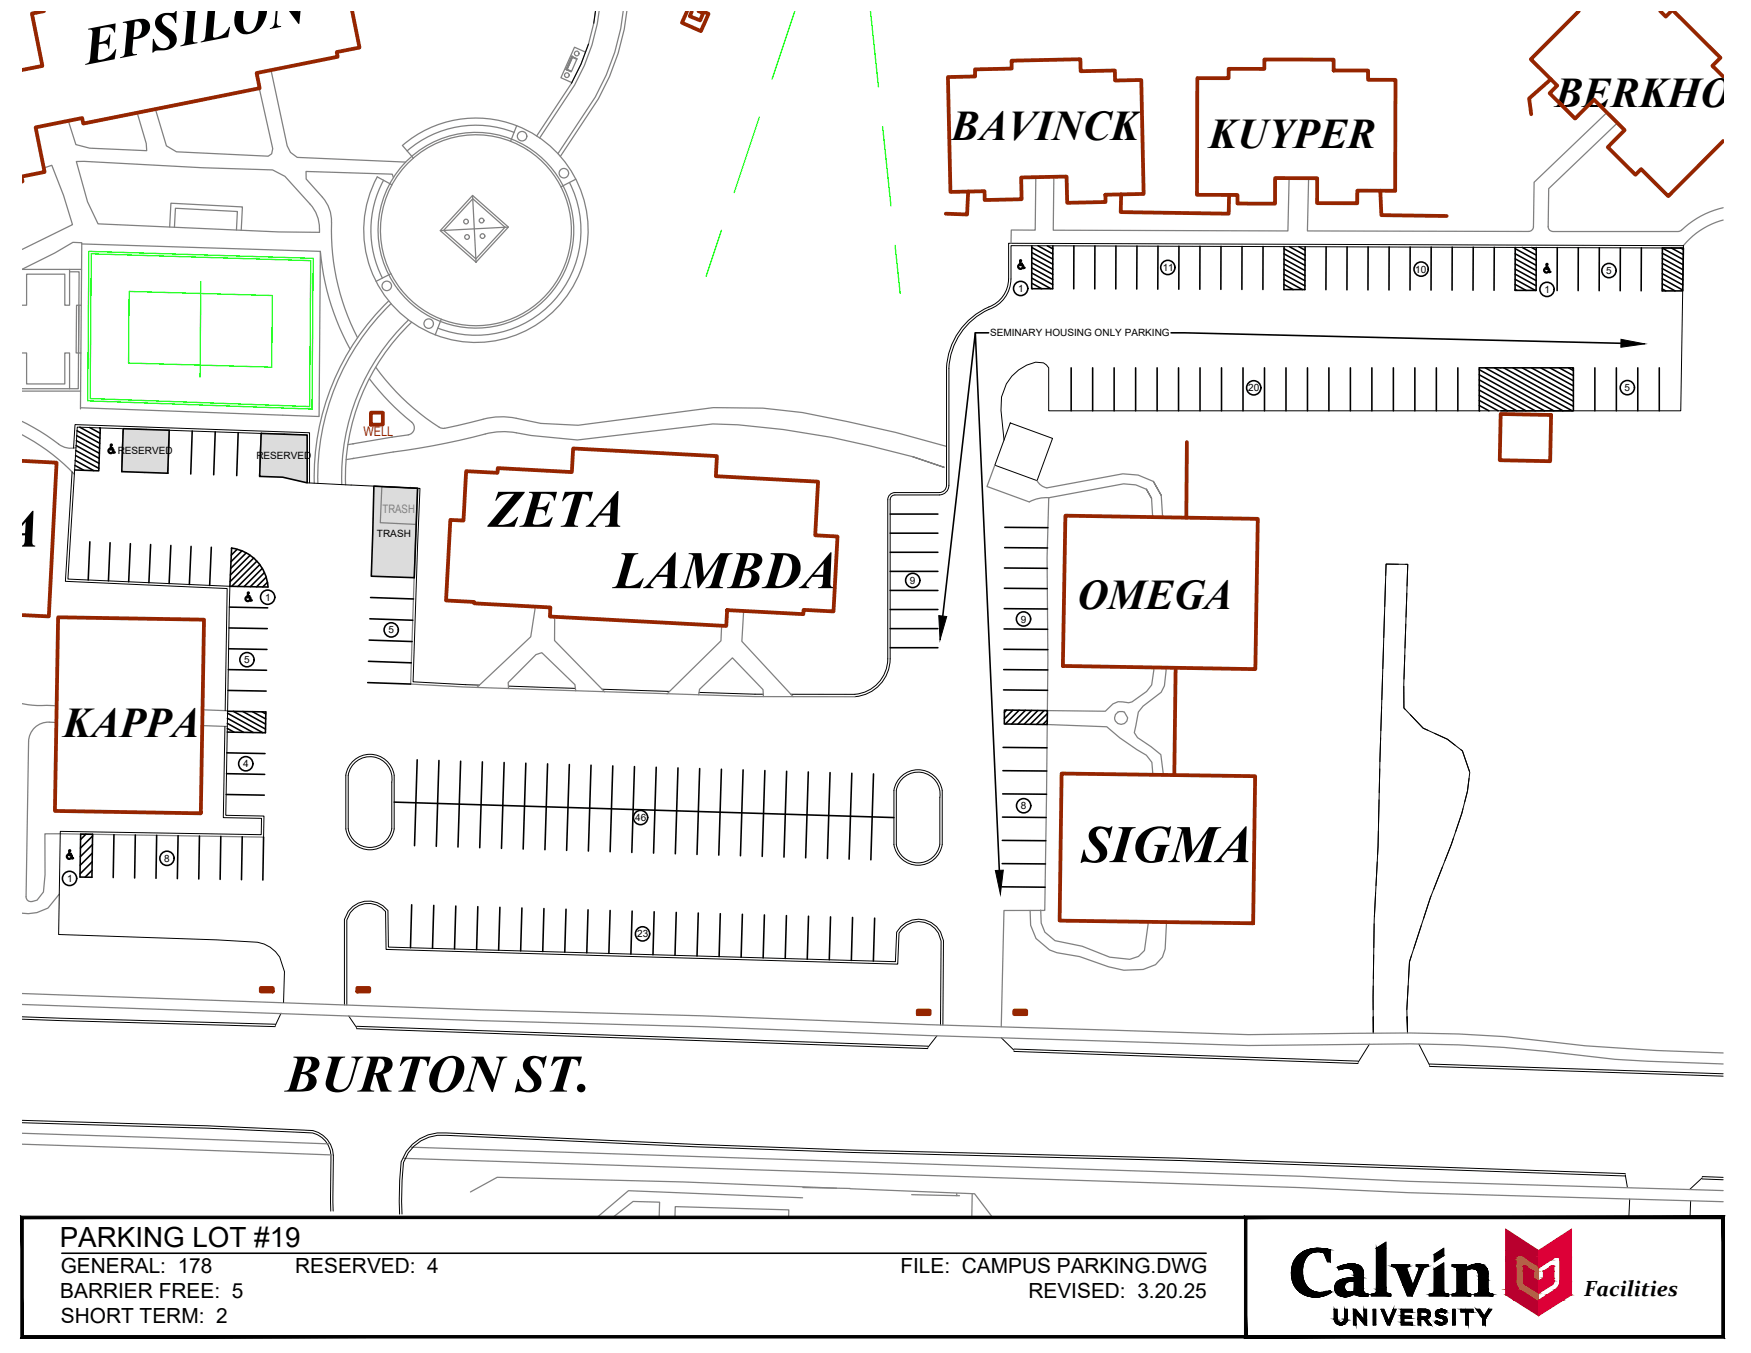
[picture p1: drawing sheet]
<svg xmlns="http://www.w3.org/2000/svg" width="279mm" height="216mm" viewBox="0 0 279 216" stroke-linecap="round" stroke-linejoin="round" font-family="sans-serif">
<defs><g id="words">
<g font-size="8.4">
<text x="13.9" y="10.3" transform="rotate(-11 13.9 10.3)">EPSILON</text>
<text x=".6" y="87.2">A</text>
<text x="78" y="84.1">ZETA</text>
<text x="97.9" y="93.9">LAMBDA</text>
<text x="172.6" y="137.6">SIGMA</text>
<text x="45.5" y="174.2">BURTON ST.</text>
</g>
<g font-size="6.7">
<text x="248.1" y="17.1">BERKHOF</text>
<text x="151.8" y="22.4">BAVINCK</text>
<text x="192.9" y="23.7">KUYPER</text>
<text x="171.9" y="97.2">OMEGA</text>
<text x="10.1" y="117.5">KAPPA</text>
</g>
<text font-size="4.4" x="9.5" y="199.1">PARKING LOT #19</text>
<text font-size="3.5" x="252.8" y="206.8">Facilities</text>
<g font-size="3.3">
<text x="9.7" y="203.1">GENERAL: 178</text>
<text x="47.1" y="203.1">RESERVED: 4</text>
<text x="143.7" y="203.1">FILE: CAMPUS PARKING.DWG</text>
<text x="9.6" y="207.1">BARRIER FREE: 5</text>
<text x="164.1" y="207.1">REVISED: 3.20.25</text>
<text x="9.7" y="211.1">SHORT TERM: 2</text>
</g>
<text font-size="2.1" fill="#952500" x="58" y="69.6">WELL</text>
<text font-size="1.9" fill="#808080" x="61" y="81.8">TRASH</text>
<g font-size="1.6">
<text x="162.5" y="46.6">1</text>
<text x="185.5" y="43.3">11</text>
<text x="225.8" y="43.5">10</text>
<text x="246.5" y="46.8">1</text>
<text x="256.3" y="43.8">5</text>
<text x="158" y="53.7">SEMINARY HOUSING ONLY PARKING</text>
<text x="199.2" y="62.5">20</text>
<text x="259.2" y="62.4">5</text>
<text x="18.8" y="72.4">RESERVED</text>
<text x="40.9" y="73.2">RESERVED</text>
<text x="60.2" y="85.7">TRASH</text>
<text x="42.3" y="95.9">1</text>
<text x="145.2" y="93.2">9</text>
<text x="62" y="101.1">5</text>
<text x="162.9" y="99.3">9</text>
<text x="39" y="105.8">5</text>
<text x="38.8" y="122.4">4</text>
<text x="101.4" y="131">46</text>
<text x="162.9" y="129.1">8</text>
<text x="26.2" y="137.5">8</text>
<text x="10.7" y="140.7">1</text>
<text x="101.7" y="149.6">23</text>
</g>
</g></defs>
<!-- layer: C-PARK -->
<g fill="none" stroke="#000" stroke-width=".25">
<path d="M236 59.8l10.4 5.8M236 59l11.9 6.6M237 58.7l12.4 6.9M238.5 58.7l12.4 6.9M239.9 58.7l11.2 6.1M241.4 58.7l9.7 5.3M242.9 58.7l8.2 4.5M244.4 58.7l6.7 3.7M245.9 58.7l5.2 2.9M247.3 58.7l3.8 2.1M248.8 58.7l2.3 1.2M250.3 58.7l.8 .4"/>
<path d="M236 65.5l.1 .1M236 64.7l1.6 .9M236 63.9l3.1 1.7M236 63.1l4.5 2.5M236 62.3l6 3.3M236 61.4l7.5 4.2M236 60.6l9 5"/>
</g>
<g fill="#dcdcdc" stroke="#dcdcdc" stroke-width=".16">
<path d="M59.7 77.6l5.8 .3h-5.9z"/>
<path d="M65.5 77.9h1.1z"/>
<path d="M59.2 91.9h3.4v.2z"/>
<path d="M62.6 91.9h3.5v.2z"/>
<path d="M59.6 77.9h5.9zM59.6 77.9h5.9z"/>
<path d="M63.1 82.7l2.1 .1v-.1zM63.1 82.7l2.1 .1h-2.1z"/>
<path d="M65.5 77.9l1 4.8 .1-4.8zM65.5 77.9l1 4.8h-1.3z"/>
<path d="M59.6 77.9l5.6 4.8 .3-4.8zM59.6 77.9l5.6 4.8h-5.7z"/>
<path d="M65.2 82.7l1.3 .1v-.1zM65.2 82.7l1.3 .1h-1.3z"/>
<path d="M59.5 82.7l3.6 .1v-.1zM59.5 82.7l3.6 .1h-3.6z"/>
<path d="M59.5 82.8l3.5 2.4 .1-2.4zM59.5 82.8l3.5 2.4h-3.5z"/>
<path d="M63.1 82.8l3 9.1 .4-9.1zM63.1 82.8l3 9.1h-3.5z"/>
<path d="M59.5 85.2l3.1 6.7 .4-6.7zM59.5 85.2l3.1 6.7h-3.4z"/>
<path d="M62.6 91.9v.2h3.5zM62.6 92.1h3.5v.1z"/>
</g>
<!-- layer: CAMPUS MASTER PLAN - BASE|C-BLDG-OTHER -->
<path d="M128.1 189.5l7.5 .1M145.5 190.6l7.6 .2" fill="none" stroke="#808080" stroke-width=".2"/>
<!-- layer: CAMPUS MASTER PLAN - BASE|C-BLDG -->
<circle cx="222.6" cy="30.4" r=".3" fill="#952500"/>
<path d="M191.1 12.5h.1" fill="none" stroke="#952500" stroke-width=".16"/>
<g fill="none" stroke="#952500" stroke-width=".6">
<path d="M5.8 1.8v.2M7 1.8l-1.9 .4 1.7 8.3-3.3 .7M56.2 1.8l1.2 5.8-3.7 .7 .2 .8-13 2.6 .5 2.4-28.1 5.6-.2-.9-7.4 1.5 1.4 7.1-3.6 .8M109.6 1.8l-.8 1.8 3 1.4 1.3-2.8-1-.4M110.4 1.8l-.3 .8 1.6 .7 .5-1.2-.7-.3M151.3 12.3l4.3-.1v-1.1l5.8-.2v-1.2l11-.2v1.9l5.5-.1v1.5h4.2l.4 18.1-6.1 .2v1.1l-6.1 .2-.1-4.2-7.3 .1 .1 3.5-5.9 .1v-1.4l-5.4 .1zM191.1 12.5h4.9v-1.5h5.8v-1.5h11v1.8h5.5v1.4h4.4l-.1 17.7h-6v2h-6.4v-4h-6.7v4.1h-6v-1.4h-6.5zM247.5 12.6l-3.5 3.1 .3 2.5M251.9 1.8l-7.6 7.7 4.2 4.2-1.2 1.2 4 4 3-3 4.9 4.9-2.7 2.7 4.5 4.4 .9-.9 4.3 4.3 8.8-8.8M264.9 1.8l.9 .9 .9-.9M267.1 1.8l7.4 7.4-1.3 1.3 1.8 1.7M3.5 28.5v.5"/>
<path d="M154.5 30.6l-.2 3.6-3.4-.1M178.9 31l-.1 2.8 17.3 .3v-3M220.2 30.4l.2 3.9 10.4 .2M3.5 73.5l5.5 .3-1.2 24.6-4.3-.3M59.2 65.8h1.9v2h-1.9zM74.4 75.2l5 .2v-.7l11.8 .6 .3-3.7 22.9 1.2-.2 3.2 16.3 .9-.4 8.5 3.5 .2-.6 12-4.8-.3v.7l-12.2-.6-.1 2.5-28.2-1.5 .1-1.5-12.1-.6v-.2l-4.5-.3 .7-12.8 2.1 .1zM189.4 70.5l-.1 12.1M239.5 66.1l8 .1-.1 7.4-8.1-.2zM9.3 98.5l23.3 .4-.6 30.9-23.2-.4zM170 82.3l30.7 .5-.4 24-30.7-.5zM187.6 106.7l-.2 17M169.4 123.4l30.9 .5-.3 23.4-30.9-.4z"/>
<path d="M41.6 157.6h1.9v.6h-1.9zM57 157.6h1.9v.6h-1.9zM146.4 161.3h1.9v.5h-1.9zM161.8 161.3h1.9v.5h-1.9z"/>
</g>
<!-- layer: CAMPUS MASTER PLAN - BASE|C-ROAD -->
<g fill="none" stroke="#000" stroke-width=".16">
<path d="M93.9 7l-1.2 3.2-1.5 3.1M95 1.8l-.3 1.9M268.6 39.6l-107.3-.4v5.3a5.2 5.2 0 0 1-3.5 4.9 10.9 10.9 0 0 0-6.4 9.4M268.6 39.2l-107.7-.4v5.7a4.8 4.8 0 0 1-3.1 4.5 11.2 11.2 0 0 0-6.8 9.8M268.6 39.2l-.4 26.4h-100.9v-6.9l-.3-.5-.5-.3-1.3-.1a7.1 7.1 0 0 0-5.5 7.7l.5 4.7M151 58.8v18.7a1.15 1.15 0 0 1-1.1 1.1h-7.1a1.14 1.14 0 0 0-1.1 1.1v25.4M151.4 58.8v18.7M11.5 75.3l-1.1 17.5 25.8 1.1-.3 19.5M11.7 71.5l.3-3.7 37.4 1.3v7.9M151.4 77.5a1.53 1.53 0 0 1-1.5 1.5h-7.1a.76 .76 0 0 0-.8 .7v25.4M161.2 67.5l6.7 2.5-2.4 6.7-6.8-2.5zM220.9 97.9l-.1 3.8"/>
<path d="M221.1 93l-.1 3.8M223.1 90h-1.9l-.1 1.9M224.3 90.1h.3l-.1 3.4M224.3 99.6l-.1 3.8M224.5 94.7l-.1 3.8M35.9 115.9l-.3 14.6 6.1 .1v2.6l-32.1-.5-.2 16.4 25.2 .9 6.5 .4a5.1 5.1 0 0 1 3.5 2.3l.8 2.3-.2 4.9M76.5 109.3l-10.6-.5 1.1-30.9-18-.9v-7.6l-36.7-1.2-1.5 24.2 25.9 1.2-.7 36.5 6.1 .1v3.4M81.1 109.5l10.7 .3M96.1 110l10.7 .3M111.5 110.5l10.3 .3M126.2 110.8h10.2M141.7 105.1a5.7 5.7 0 0 1-5.3 5.7"/>
<path d="M142 105.1a6.1 6.1 0 0 1-5.6 6.1M220.3 117.7l-.1 3.8M220.5 112.8l-.2 3.8M220.6 107.8l-.1 3.8M220.8 102.9l-.1 3.8M224 109.5v3.5l.2 .2M224.2 104.6l-.2 3.8M225 114l2.1 2.2 .7 .3M228.9 117l2.1 1 1.2 .9M233.1 119.6l.3 .2 1.1 3.3M56.5 121.9a3.5 3.5 0 0 1 4.1-.8 3.5 3.5 0 0 1 1.9 3.7v7.4a3.5 3.5 0 0 1-3.5 3 3.5 3.5 0 0 1-3.4-3v-8.5l.1-.7zM56.5 121.3a3.9 3.9 0 0 1 6.4 2.4v8.6a3.9 3.9 0 0 1-3.9 3.3 3.9 3.9 0 0 1-3.8-3.3v-8.6a3.9 3.9 0 0 1 1.3-2.4z"/>
<path d="M142.6 126.2a3.9 3.9 0 0 1 3.9-3.4 3.9 3.9 0 0 1 3.8 3.4v8.5a3.9 3.9 0 0 1-3.8 3.4 3.9 3.9 0 0 1-3.9-3.4M142.6 126.2v8.5M143 126.2a3.5 3.5 0 0 1 4-2.9 3.5 3.5 0 0 1 3 4M143 126.2v8.5a3.5 3.5 0 0 0 3.5 3 3.5 3.5 0 0 0 3.5-3v-7.4M219.8 137.5l-.2 3.8M219.9 132.6l-.1 3.8M220 127.6v3.8M220.2 122.7l-.1 3.8M230.1 138.4l-1.3 3.5M231.9 133.8l-1.3 3.5M233.4 129.1l-1.1 3.6M234.4 124.2l-.2 2-.5 1.8"/>
<path d="M219.1 157.3v3.8M219.2 152.4l-.1 3.8M219.3 147.4l-.1 3.8M219.5 142.5l-.2 3.8M224.7 157.3l-.2 3.8M225.2 152.4l-.3 1.1-.1 2.7M226.8 147.7l-1.2 3.6M228.3 143l-1.2 3.6M3.5 178.8l30 .9 16.4 .7 1 .4a4.3 4.3 0 0 1 2.3 3.4v9.1M3.5 179.2l29.8 .8 15.2 .7 1.4 .1 1.4 .7a4.1 4.1 0 0 1 1.4 2l.1 .9v8.9M3.5 162.3l40.4 1.1M3.5 162.6l40.4 1.2"/>
<path d="M44.9 161.7l-1 1.9M55 160.4v-13.7a3.9 3.9 0 0 1 3-2.9 3.9 3.9 0 0 1 3.9 1.5l.1 5.8 80.9 2.4 .2-4.8a4 4 0 0 1 4.2-2 4 4 0 0 1 3.2 3.4v13.5M55.3 160.4v-13.6a3.5 3.5 0 0 1 2.7-2.6 3.5 3.5 0 0 1 3.5 1.3l.1 6 81.6 2.3 .3-4.9a3.6 3.6 0 0 1 3.8-1.8 3.6 3.6 0 0 1 2.9 3.1l-.1 13.4M55.6 162.1l1.3 1.9M56.9 164.1l91.2 3.2M56.9 163.8l91.2 3.1M149.5 165.3l-1.4 1.8M159.7 165.6l2.1 2M161.8 167.8l54.9 1.9M161.8 167.4l54.9 1.9M218.5 166.6l-1.8 2.9M224.5 162.2l.1 2.6-.1-3.7 .4-7.6 3.3-10.2 3.4-8.5 1.7-5 .9-3.6 .3-2.9-1.1-3.5-2.4-1.8-3.9-1.8-3.1-3.2v-3.8l.6-19.1-3.4-.1-1 31-.3 14.1-.6 11.7-.2 18.1v-2.6"/>
<path d="M226.4 166.6l1.7 3.4M228.1 170.2l46.9 1.5M228.1 169.8l46.9 1.5M259.3 187.7l-71-2.5-52.5-1.3-24.5-.9-40.1-1.8a6.5 6.5 0 0 0-6.8 4.3l-.2 2.8-.1 5.4M259.3 187.5l.4 2M259.3 187.3l-71-2.5-52.5-1.3-24.5-.9-40.1-1.8a6.8 6.8 0 0 0-7.2 4.6l-.2 2.9v5.4M260 191.3l-.1 3M269.8 191.6l-.1 2.7M271.6 188.1l3.4 .2M271.6 187.9l-2 1.9M271.6 187.7l3.4 .2"/>
</g>
<!-- layer: CAMPUS MASTER PLAN - BASE|C-WALK -->
<g fill="none" stroke="#808080" stroke-width=".2">
<path d="M21.9 18l1.4 4.9 .1 1.1-9.1-.4-2.2-.5-1.2-3.8M41.4 14.1l2.1 9.6-.2 .8-.5 .4-14.6-.7-1.6-.9-1.8-5.9M43.2 11.2l2.6 12.1 .6 1 1 .8 17.3 .8M90.3 11.1h.1M90.4 11.1h-.1M90.6 11.1l.6 .3-.7-.2 .1-.1M91.3 9l-.9 2.1M91.3 9l-1 2.1M91.3 9h.1M91.3 9l.7 .4M91.4 9.1l-1 2M91.4 9.1l-.9 2.1"/>
<path d="M92 9.3v.1l-.6-.3 .6 .3M92 9.4h.1M92.1 9.4l-.9 2-.9-.3M93.4 8.3l-1.7-.8-2.2 4.9 1.7 .8M95 1.8a30.4 30.4 0 0 1-3.8 11.5l-5.6 8.4M95.6 1.8a31 31 0 0 1-3.9 11.8l-5.6 8.4M99.4 1.8a34.9 34.9 0 0 1-4.4 13.7l-6 9M100 1.8a36 36 0 0 1-4.5 14l-6.1 9.2M256.4 18l-11.6 11.1-.1 7.1a.76 .76 0 0 1-.8 .7h-35.3l.2-8.5M258.1 19.6l-11 10.5-.1 6.1 .1 .4 .3 .2 .4 .1h20a1.52 1.52 0 0 0 1.1-.7 14.1 14.1 0 0 1 6.1-3.1M7 26.8l1.3-.4 1.8 4.8 1.5 4.6-8.1 4M12.2 25.8l1.2-.1 18.9 1.1 11.2 .3 2 1 4 4.5a6 6 0 0 1 1.5 4.5l-6.5-.1-28.9-1.3-1.6-3.5z"/>
<path d="M13 38.9l38.1 1.2-.2 26.4-38.1-1.4M27.1 36.2l.2-3.8 11.4 .6-.2 3.7M27.8 36.3l.2-3.1 9.9 .6-.2 2.9M60.2 28.2a17.9 17.9 0 0 0 9.2 25.2M60.2 28.2l2.3 1.3M61.2 28.8a16.8 16.8 0 0 0-.2 15.6M62.8 28.3l-.2-.5-13.8-.4 .1 1.2 2.5 2.9a6.5 6.5 0 0 1 1.5 5.2 37.4 37.4 0 0 0 4.2 17.2M75.4 31.2l5.7 5-5.1 5.6-5.7-5zM75.4 31.2l.6 10.6M75.4 31.7l5.2 4.6-4.7 5-5.1-4.5zM81.1 36.2l-10.8 .6M82 21.1a16.8 16.8 0 0 0-17 3"/>
<path d="M82.4 20.1a17.9 17.9 0 0 1 10.2 23.1 17.9 17.9 0 0 1-23.2 10.2M82.4 20.1a17.9 17.9 0 0 0-18.2 3.1l1.8 2M82.4 20.1l-.9 2.5M90.9 29.1a16.8 16.8 0 0 1-2.5 18.9 16.8 16.8 0 0 1-18.5 4.4M91.9 28.6l-2.4 1.2M165.3 28.3l-.1 8.4h-3.8l-.1 2.1M168.2 28.2l-.1 8.5 37.4 .2 .2-8.5M275 35.1a12.4 12.4 0 0 0-6.4 4.1M3.5 43h7.6v5.7h-.8v-4.9h-6.1v4.9h-.7M3.5 56.3h.7v5h6.1v-5h.8v5.7M3.5 43l5.2-2.6 2.9-1.7h1.4l-.2 26.6M11.1 43.4h1.5l-.1 18.6h-9"/>
<path d="M11.1 43h1.9M12.6 48.7l-.1 7.6M13 48.7h-.8l-.1 7.6h.8M51.1 40.1a39.2 39.2 0 0 0 4.8 15.6M60 58.6a35.9 35.9 0 0 0 10.4 9.7h.5M62 48a39.1 39.1 0 0 0-11.9 29.1M62.4 43.7l-2.4 1.2M62.4 48.5a38.5 38.5 0 0 0-11.7 28.6M65.2 51.1a34.7 34.7 0 0 0-10.7 26.2M65.7 51.4a34.1 34.1 0 0 0-10.6 26M70.4 50.9l-1 2.5M3.5 67.2l2.9 1.6 2 1.3a4 4 0 0 0 3.2 1.4l.5-.1"/>
<path d="M3.5 69.4a32.5 32.5 0 0 1 8.4 6.3M3.5 62.4h9.4M56.5 73.1l-1.3 .2M56.5 70.8l-1 .2M58.9 60.4a42.4 42.4 0 0 0 7 7.2 1.14 1.14 0 0 1-.8 1.8M62.6 69.7l-6.3 1.1M65.2 69.4l-2.8 .4M71 68.3l4.1-.9a14.3 14.3 0 0 1 6.5-.8l4.7 1 5.9 .3 21.6-2.9 7.9 .1 6.3 .7 7.3 1.5 7.6 1.7 8.1 2.2M145.6 72.9l5.2 1.7-5.2-1.7a141.7 141.7 0 0 0-27.8-5.1l-4.1-.2-21.6 2.6-7.4-.7a14.7 14.7 0 0 0-6.6-.4 121.7 121.7 0 0 1-15.4 3l-6.4 1.1M158.7 74.2l-1.2 3.4 6.7 2.5 1.5-.6 1.6-.1M165.5 76.7a2.21 2.21 0 0 0 1.5 1.1l12.2-2.2 2.4 .2 2.4 1M182.9 78.1l-1.7-.7-1.9-.2-12 2.2-.2 9.5 .1 16.4-.5 40h-6.5l-.4 18.5"/>
<path d="M183.7 79.5l-.8-1.4 .8 1.4 .2 3M185.3 79l-1.3-2.2 1.3 2.2 .2 3.5M66.4 83.7l-5.7-.3 .2-5.8 5.7 .3-1.1 31.3 8.7 .4 46.3 1.6h15.9M85.4 96.8l-.7 4.8-8.6 8.1M88.5 98.4v3.8l8 8.2M115.1 99.8l-.1 2.5-8.6 8.4M118.7 97.5l-.3 4.8 8.2 8.9M3.5 112.3l2.4 .3h3.2M9 115.3a3.7 3.7 0 0 0-3.8 1.2 3.2 3.2 0 0 0-.6 1.9l-.4 24.7a.78 .78 0 0 0 .9 .8l.8-.3 1-1.3 .3-2.7v-6.5l34.9 .5M32.3 115.8l4 .1M32.3 113.3l4 .1M81.1 109.9v-1l4.4-4.4 1-.3 5.2 5.1 .2 .9"/>
<path d="M111.5 110.9l.1-.9 5.3-5 4.9 5v1.2M167.1 115.6l9.5 .4 2.1 1.7 2.7 1.9 1.5 .9 .9 1.1 .2 2M179.4 113.6a1.04 1.04 0 0 0-1.5 .6 1.04 1.04 0 0 0 .8 1.4 1.04 1.04 0 0 0 1.2-1.1l-.5-.9M184.2 106.5l-.4 2.8-.8 1-2.4 1.7-.5 .1-1.7-.1-.8 .3-1.2 1.2-9.3-.1M186.1 106.5l-.3 2.9-.5 1.1-2.9 2.2-.8 .9-.6 3.3 .5 .8 2.2 1.4 1.5 1.3 .4 3.3M3.5 158.5l72.8 2.6 35.7 1 36 1.4 51.2 1.6 16.9-.2a212.8 212.8 0 0 1 36.8 2l11.4 .7 10.7 .4M9.5 142.7l-1.8 2.2-1.8 .7-1.4 .2-1-.1M164.4 145.3l.1 2.3 .8 2.2 2.2 1.8 1.2 .4 3.6 .6 4.6 1.7 2.4 .5 3.1-.1 2-.8 1.1-1.2 .4-1.3 .2-4.3M166.1 145.2v2.1l.6 1.4 1.6 1.4 4.4 .9 4.4 1.7 3.2 .4 1.4-.5 .9-.9 .7-4.6M3.5 160.3l72.8 2.6 35.6 .9 36.1 1.4 51.2 1.6 25.8-.2a239 239 0 0 1 32.7 2.4l5.2 .3 12.1 .5M3.5 182.6l49.5 1.7M3.5 180.8l49 1.7"/>
<path d="M64.4 184.8l143 4.7 17.3 .8 50.3 1.5M65.6 183.1l141.9 4.6 17.3 .8 50.2 1.5M97.8 194.3l3.2-2.6 4.3 .1-.1 2.5M107.7 194.3v-1.8l18.2 .6-.1 1.2M128.1 191.1l-27.8-1.1-5 4.3M135.6 189.7l19.9 .8 2.9 3.8M152.7 190.4v.4M155.1 190.5v3.8"/>
<circle cx="90.5" cy="12" r=".38"/>
<circle cx="92" cy="8.5" r=".38"/>
<circle cx="74.4" cy="35.4" r=".38"/>
<circle cx="74.5" cy="37.8" r=".38"/>
<circle cx="75.9" cy="36.7" r="15.6"/>
<circle cx="75.9" cy="36.7" r="15.2"/>
<circle cx="76.8" cy="35.2" r=".38"/>
<circle cx="77" cy="37.7" r=".38"/>
<circle cx="83.3" cy="21.7" r=".76"/>
<circle cx="90" cy="27.6" r=".76"/>
<circle cx="61.7" cy="45.6" r=".76"/>
<circle cx="68.4" cy="51.6" r=".76"/>
</g>
<!-- layer: CAMPUS MASTER PLAN - BASE|C-ATHLETIC -->
<path d="M121.2 18.7l-4.1 12M126.8 1.8l-3.6 10.9M138.9 1.8l1.3 12.1M115.1 36.8l-2.4 7.3M140.8 20.2l1.4 12.6M142.8 39.2l.8 7.6M14.2 40.1l35.8 1.1-.2 24.1-35.8-1.3zM14.6 40.5l35 1.1-.2 23.3-35-1.3zM20.6 46.5l22.9 .7-.1 11.4-22.9-.7zM32 44.9l-.1 15.3" fill="none" stroke="#0f0" stroke-width=".2"/>
<!-- layer: CAMPUS MASTER PLAN - BASE|C-BLDG-OTHER -->
<path d="M133.5 189.6l-24.5-1-29.7-.7-4.2 2.3" fill="none" stroke="#808080" stroke-width=".2"/>
<!-- layer: C-PARK -->
<g fill="none" stroke="#000" stroke-width=".25">
<path d="M164.6 39.2v6.9h3.4v-6.9M164.6 39.5l3.4 1.8M165.6 39.2l2.4 1.3M167.1 39.2l.9 .5M171.4 39.2l-.1 6.9M174.7 39.2v6.9M178.1 39.3l-.1 6.8M181.4 39.3v6.8M184.8 39.3l-.1 6.8M188.1 39.3v6.9M191.5 39.3v6.9M194.8 39.3v6.9"/>
<path d="M198.2 39.3v6.9M201.5 39.3v6.9M204.9 39.7l3.3 1.8M204.9 39.3v6.9h3.3M205.8 39.4l2.4 1.3M207.2 39.4l1 .5M208.2 39.4v6.8M211.6 39.4v6.8M214.9 39.4v6.8M218.3 39.4v6.9M221.7 39.4l-.1 6.9M225 39.4v6.9"/>
<path d="M228.4 39.4l-.1 6.9M231.7 39.4v6.9M235.1 39.5l-.1 6.8M238.4 39.5v6.8M241.8 39.7l3.3 1.8M241.8 39.5v6.8h3.3v-6.8M242.9 39.5l2.2 1.2M244.4 39.5l.7 .4M248.5 39.5v6.9M251.8 39.5v6.9M255.2 39.5v6.9M258.6 39.5l-.1 6.9"/>
<path d="M261.9 39.5v6.9M265.3 39.6h3.3l-.1 6.8h-3.3zM265.3 39.6l3.3 1.8M266.7 39.6l1.9 1M268.2 39.6l.4 .2M155.6 53.1l3.9 85.8M157.8 53.1h-2.2l-5.2 45.2M162.5 42.2h.2a.34 .34 0 0 0-.1 .6 .34 .34 0 0 0 .6-.3 .4 .4 0 0 1-.6 .4 .4 .4 0 0 1-.1-.7zM162.7 41.5h.2v.5h.2v.1h-.2v.1l.4 .1 .1 .4 .1 .1h-.2l-.1-.4-.4-.1zM164.6 46l.1 .1M164.6 45.2l1.6 .9M164.6 44.4l3.1 1.7"/>
<path d="M164.6 43.6l3.4 1.8M164.6 42.7l3.4 1.9M164.6 41.9l3.4 1.9M164.6 41.1l3.4 1.9M164.6 40.3l3.4 1.9M170.9 58.7v6.9M174.3 58.7v6.9M177.8 58.7v6.9M181.2 58.7v6.9M184.6 58.7v6.9M186.9 53.1l71.7 1.7M188.1 58.7v6.9"/>
<path d="M191.5 58.7v6.9M194.9 58.7v6.9M198.3 58.7v6.9M201.8 58.7v6.9M204.9 45.4l1.4 .8M204.9 44.6l2.9 1.6M204.9 43.8l3.3 1.8M204.9 43l3.3 1.8M204.9 42.1l3.3 1.9M204.9 41.3l3.3 1.9M204.9 40.5l3.3 1.9M205.2 58.7v6.9"/>
<path d="M208.6 58.7v6.9M212 58.7v6.9M215.5 58.7v6.9M218.9 58.7v6.9M222.3 58.7v6.9M225.8 58.7v6.9M229.2 58.7v6.9M232.6 58.7v6.9M236 58.7v6.9M239.5 58.7h11.6v6.9h-11.6M241.8 46.2l.2 .1M241.8 45.4l1.7 .9"/>
<path d="M241.8 44.6l3.2 1.7M241.8 43.8l3.3 1.8M241.8 42.9l3.3 1.9M241.8 42.1l3.3 1.9M241.8 41.3l3.3 1.9M241.8 40.5l3.3 1.8M246.7 42.2l.1-.1h.2l-.2 .5 .2 .1 .1 .1-.3-.1v.2h.4l.1 .5h.1l-.2 .1-.1-.5-.4-.1v-.7M247.1 43.3a.41 .41 0 0 1-.6 .1 .41 .41 0 0 1 .2-.6 .33 .33 0 0 0-.3 .4 .33 .33 0 0 0 .4 .2 .33 .33 0 0 0 .3-.3l.1 .2M254.5 58.7v6.9M257.9 58.7v6.9M261.3 58.7v6.9M264.8 58.7v6.9"/>
<path d="M265.2 46.1l.6 .3M265.2 45.3l2.1 1.1M265.2 44.5l3.3 1.8M265.2 43.7l3.3 1.8M265.2 42.9l3.3 1.8M265.3 42l3.2 1.9M265.3 41.2l3.3 1.8M265.3 40.4l3.3 1.8M12 74.3l1.4 .7M12 73.5l3 1.6M12.1 72.7l3.7 2M12.1 71.9l3.7 2"/>
<path d="M12.1 71.1l3.7 2M12.2 70.3l3.7 2M12.2 69.5l3.7 2M12.3 68.7l3.6 2M12.7 68.2l3.2 1.7M14.3 68.2l1.7 .9M15.9 68.3h.1M16 68.3l-.2 6.8-3.9-.1M17.6 71.5a.41 .41 0 0 0-.3 .7 .41 .41 0 0 0 .7-.1v-.2M17.6 71.5v.1a.33 .33 0 0 0-.3 .4 .33 .33 0 0 0 .4 .2 .33 .33 0 0 0 .3-.3M17.7 70.9h.2l-.2 .5 .3 .1v.1l-.3-.1v.2h.4l.1 .5h.2l-.3 .1-.1-.5h-.4zM19.7 68.4l7.3 .3-.2 6.8-7.4-.2z"/>
<path d="M19.7 68.4l-.3 6.9M23.3 68.5l-.2 6.9M27 68.7l-.2 6.8M30.7 68.8l-.3 6.8M34.3 68.9l-.2 6.9M38 69l-.2 6.9M41.7 69.2l7.3 .2v7.6l-3.9-.9-3.7-.1zM41.7 69.2l-.3 6.8M45.3 69.3l-.2 6.8M59.7 77.6l6.9 .3-.5 14.3-6.9-.3zM14.3 86.5l-.2 6.1M17.6 86.6l-.3 6.1"/>
<path d="M20.8 86.8l-.3 6M24 86.9l-.2 6.1M27.3 87l-.3 6.1M30.5 87.2l-.3 6.1M33.7 87.3l-.2 6.1M36.6 96.9l6.1 .1M36.9 87.5a6.7 6.7 0 0 1 5.9 6.2l-6.1-.1 .3-6.1M37 87.5h-.1M37.8 87.7l-.9 .9M38.6 87.9l-1.7 1.7M39.3 88.2l-2.5 2.5M39.5 95.2a.32 .32 0 0 0-.3 .4 .32 .32 0 0 0 .4 .3 .32 .32 0 0 0 .3-.4"/>
<path d="M39.5 95.2a.38 .38 0 0 0-.4 .4 .38 .38 0 0 0 .4 .4 .38 .38 0 0 0 .4-.5M39.5 94.5h.2l-.1 .5 .2 .1v.1l-.2-.1v.2h.4l.1 .5 .1 .1h-.2l-.1-.5h-.4zM39.9 88.6l-3.1 3.2M40.5 89l-3.8 3.8M41 89.5l-4 4.1M41.5 90.1l-3.5 3.5M41.9 90.7l-2.9 2.9M42.2 91.4l-2.3 2.2M42.5 92.1l-1.6 1.5M42.7 92.9l-.8 .8M59 98.7l6.9 .3M59.1 95.3l6.9 .3"/>
<path d="M142 82h7.7M142 85.1h7.7M142 88.1h7.7M142 91.2h7.7M142 94.2h7.7M142 97.3h7.7M160.2 97.1l6.9 .1M160.3 93.9h6.8M160.3 90.6l6.8 .1M160.3 87.4h6.9M160.3 84.1l6.9 .1M36.3 116.2l1 .6"/>
<path d="M36.3 115.4l2.6 1.5M36.3 114.6l4.1 2.3M36.3 113.8l5.6 3.1M36.3 113.5l6.1 .1v3.3l-6.1-.1M36.4 110.2l6.1 .1M36.4 106.8l6.1 .2M36.5 103.5l6.1 .1M36.6 100.2l6.1 .1M37.2 113.5l5.2 2.8M38.8 113.5l3.6 2M40.3 113.6l2.1 1.1M41.8 113.6l.6 .3"/>
<path d="M58.7 108.9l6.8 .3M58.8 105.5l6.8 .3M58.9 102.1l6.9 .3M142 100.3h7.7M142 103.4h7.7M160.1 119.3h7M160.1 110.1l7.1 .1M160.2 106.8l7 .1M160.2 103.6l7 .1M160.2 100.4h7M160.3 113.3l6.8 .1v2.2l-6.8-.1zM160.6 113.3l-.3 .4"/>
<path d="M161.6 113.3l-1.3 1.4M162.6 113.3l-2.2 2.2M163.6 113.3l-2.2 2.2M164.6 113.4l-2.2 2.2M165.6 113.4l-2.2 2.2M166.6 113.4l-2.2 2.2M167.1 114.9l-.7 .7M167.1 113.9l-1.7 1.7M11 136.4a.32 .32 0 0 0-.3 .3 .32 .32 0 0 0 .4 .3 .32 .32 0 0 0 .3-.3v.2M11 136.3a.41 .41 0 0 0-.3 .7 .41 .41 0 0 0 .7-.1M11 136.3v.1M11 135.7h.2l-.1 .5h.2v.1h-.2v.1l.4 .1 .1 .4h.1v.1h-.2l-.1-.5h-.4z"/>
<path d="M12.9 133.1h1.9l-.1 6.9h-1.9zM13.7 133.1l-.8 .9M14.7 138.9l-1.1 1.1M14.7 137.5l-1.9 1.9M14.7 136.1l-1.9 2M14.8 134.8l-2 1.9M14.8 133.4l-2 1.9M18.2 133.2l-.1 6.8M21.6 133.2l-.1 6.9M25 133.3l-.1 6.9M28.4 133.4l-.1 6.8M31.8 133.4l-.1 6.9"/>
<path d="M35.2 133.5l-.1 6.8M36.1 126.8l6.1 .1M36.1 123.5l6.1 .1M36.2 120.1l6.1 .1M38.7 133.5l-.2 6.9M42.1 133.6l-.2 6.8M62.9 128l79.7 2.5M66.6 121.2l-.5 13.7M70 121.3l-.4 13.8M73.5 121.5l-.4 13.7M77 121.6l-.5 13.7M80.4 121.7l-.4 13.7"/>
<path d="M83.9 121.8l-.4 13.7M87.4 121.9l-.4 13.7M90.8 122l-.4 13.7M94.3 122.1l-.4 13.7M97.8 122.2l-.4 13.7M101.2 122.3l-.4 13.7M104.7 122.4l-.4 13.7M108.2 122.5l-.4 13.7M111.6 122.6l-.4 13.7M115.1 122.7l-.4 13.8M118.6 122.9l-.4 13.7M122 123l-.4 13.7"/>
<path d="M125.5 123.1l-.4 13.7M129 123.2l-.4 13.7M132.5 123.3l-.5 13.7M135.9 123.4l-.4 13.7M139.4 123.5l-.4 13.7M159.9 137.8l6.9 .1M159.9 134.1l7 .1M160 130.4l6.9 .1M160 126.7h7M160 123h7M65.7 144.4l-.2 6.8M69.2 144.5l-.2 6.8"/>
<path d="M72.7 144.6l-.2 6.8M76.2 144.7l-.1 6.8M79.8 144.8l-.2 6.8M83.3 144.9l-.2 6.8M86.8 145l-.2 6.8M90.3 145.1l-.2 6.8M93.8 145.2l-.2 6.8M97.4 145.3l-.2 6.8M100.9 145.4l-.2 6.8M104.4 145.5l-.2 6.8M107.9 145.6l-.2 6.8M111.4 145.7l-.2 6.8"/>
<path d="M114.9 145.8l-.2 6.8M118.5 145.9l-.2 6.8M122 146l-.2 6.8M125.5 146.1l-.2 6.9M129 146.2l-.2 6.9M132.5 146.3l-.2 6.9M136 146.4l-.2 6.9M139.6 146.5l-.2 6.9M159.9 141.5l6.9 .1"/>
</g>
<!-- layer: C-PARK-TEXT -->
<g fill="none" stroke="#000" stroke-width=".25">
<path d="M236 58.7h3.5"/>
<circle cx="162.9" cy="46" r="1.14"/>
<circle cx="186.3" cy="42.7" r="1.14"/>
<circle cx="226.8" cy="42.9" r="1.14"/>
<circle cx="246.9" cy="46.2" r="1.14"/>
<circle cx="256.7" cy="43.2" r="1.14"/>
<circle cx="200.1" cy="61.9" r="1.14"/>
<circle cx="259.7" cy="61.9" r="1.14"/>
<circle cx="42.7" cy="95.3" r="1.14"/>
<circle cx="145.6" cy="92.6" r="1.14"/>
<circle cx="163.3" cy="98.8" r="1.14"/>
<circle cx="39.4" cy="105.3" r="1.14"/>
<circle cx="62.4" cy="100.5" r="1.14"/>
<circle cx="26.6" cy="137" r="1.14"/>
<circle cx="39.2" cy="121.9" r="1.14"/>
<circle cx="102.2" cy="130.5" r="1.14"/>
<circle cx="163.3" cy="128.6" r="1.14"/>
<circle cx="11.1" cy="140.2" r="1.14"/>
<circle cx="102.5" cy="149" r="1.14"/>
</g>
<!-- layer: C-PARK -->
<g fill="#dcdcdc" stroke="#dcdcdc" stroke-width=".16">
<path d="M19.7 68.4l7.3 .3h-7.3z"/>
<path d="M41.7 69.2l7.3 .2h-7.3z"/>
<path d="M19.7 68.7h7.3l-.2 6.6z"/>
<path d="M41.4 76h7.6v.1z"/>
<path d="M19.7 68.7l-.3 6.6h7.4zM19.4 75.3h7.4v.2z"/>
<path d="M41.7 69.4l7.3 6.6v-6.6zM41.7 69.4l7.3 6.6h-7.6z"/>
<path d="M41.4 76l7.6 .1zM45.1 76.1h3.9v.9z"/>
</g>
<path d="M258.7 54.1l3.8 .8-3.9 .5zM149.8 98.2l1.3 .2-1.1 3.7zM158.8 138.9h1.3l-.5 3.8z" fill="#000" stroke="#000" stroke-width=".16"/>
<!-- layer: A-TITL -->
<g fill="#000" stroke="#000" stroke-width=".16">
<path d="M210 199.2h.4zM219.6 199.2l1.5-1v1zM228.9 200.2l1.5-1v1zM209.5 207h.8zM212 206l.3-.1v.1zM213.6 204.4h4zM213.6 202.6h.3zM213.7 211.4h.5zM214.5 206.9h.4zM215.5 201.7h.4zM216.3 206.5h2zM219.6 206.3h1.6z"/>
<path d="M219.6 206.2h1.5zM228.7 206.3h1.8zM228.8 206.3h1.7zM228.9 200.2h1.5v.2zM229.8 208.9h.4zM230.4 210.5h.5zM228.9 202.5l1.5-1v1zM234 202.3h3.2zM235.7 201.7h.3z"/>
<path d="M207.7 199.9l1.4 .1 .2-.1zM207.5 200l.2-.1 1.4 .1z"/>
<path d="M207.8 199.8l1.5 .1 .3-.1zM207.7 199.9l.1-.1 1.5 .1z"/>
<path d="M207.9 199.8h1.8zM207.8 199.8h1.8z"/>
<path d="M207.9 199.8h1.9zM207.9 199.8h1.8z"/>
<path d="M208 199.7h2.1zM207.9 199.8h1.9z"/>
<path d="M208 199.7h2.3zM208 199.7h2.3z"/>
<path d="M208 199.7h2.3zM208 199.7h2.1z"/>
<path d="M210.3 199.7h2zM210.3 199.7h2z"/>
<path d="M210 199.2h.8zM209.8 199.2h1z"/>
<path d="M209.8 199.2h1.1zM209.7 199.2h1.2z"/>
<path d="M209.7 199.2l1.6 .1zM209.5 199.3h1.8z"/>
<path d="M209.5 199.3h1.9zM209.4 199.3h2z"/>
<path d="M209.4 199.3h2.4zM209.2 199.3h2.6z"/>
<path d="M209.2 199.3h2.7zM209 199.3h2.9z"/>
<path d="M209 199.3l3.2 .1zM208.8 199.4h3.4z"/>
<path d="M208.8 199.4l3.5 .1zM208.6 199.5h3.7z"/>
<path d="M208.6 199.5h3.7zM208.6 199.5h3.7z"/>
<path d="M208.6 199.5l3.7 .1v-.1zM208.3 199.6l.3-.1 3.7 .1z"/>
<path d="M208.3 199.6l4 .1v-.1zM208.1 199.7l.2-.1 4 .1z"/>
<path d="M208.1 199.7h4.2zM208 199.7h4.3z"/>
<path d="M210.3 199.7h2zM210.3 199.7h2z"/>
<path d="M210.6 199.7l1.7 .1zM210.6 199.7l1.7 .1z"/>
<path d="M210.9 199.8l1.4 .1zM210.9 199.8l1.4 .1z"/>
<path d="M211.2 199.9l1.1 1.4v-1.4zM211.2 199.9l1.1 1.4h-.5z"/>
<path d="M219.6 199.2l1.5 6.3v-6.3zM219.6 199.2l1.5 6.3h-1.5z"/>
<path d="M3.7 213.1l-.4 .4 271.5-.4zM3.3 213.5l271.5-.4 .4 .4zM274.8 194.5v18.6l.4 .4zM274.8 194.5l.4-.4v19.4zM3.7 194.5h271.1l.4-.4zM3.3 194.1h271.9l-271.5 .4zM3.3 194.1l.4 19v-18.6zM3.3 194.1l.4 19-.4 .4z"/>
<path d="M199 213.1l-.4 .4 76.2-.4zM198.6 213.5l76.2-.4 .4 .4zM274.8 194.5v18.6l.4 .4zM274.8 194.5l.4-.4v19.4zM199 194.5h75.8l.4-.4zM198.6 194.1h76.6l-76.2 .4zM198.6 194.1l.4 19v-18.6zM198.6 194.1l.4 19-.4 .4z"/>
<path d="M206.1 202.5l1.7 .2v-.2zM206.1 202.5l1.7 .2h-1.7z"/>
<path d="M206.1 202.7l1.7 .2v-.2zM206.1 202.7l1.7 .2h-1.7z"/>
<path d="M206.1 202.9l1.7 .1v-.1zM206.1 202.9l1.7 .1h-1.7z"/>
<path d="M206.1 203l1.7 .2v-.2zM206.1 203l1.7 .2h-1.7z"/>
<path d="M206.1 203.2l1.8 .2-.1-.2zM206.1 203.2l1.8 .2h-1.8z"/>
<path d="M206.1 203.4l1.8 .2v-.2zM206.1 203.4l1.8 .2h-1.8z"/>
<path d="M206.1 202.3l1.7 .2 .1-.2zM206.1 202.3l1.7 .2h-1.7z"/>
<path d="M206.1 203.6l1.8 .2v-.2zM206.1 203.6l1.8 .2h-1.8z"/>
<path d="M206.2 202.1l1.7 .2v-.2zM206.2 202.1l1.7 .2h-1.8z"/>
<path d="M206.2 202h1.7zM206.2 202l1.7 .1z"/>
<path d="M206.1 203.8l1.9 .2-.1-.2zM206.1 203.8l1.9 .2h-1.9z"/>
<path d="M206.1 204l1.9 .2v-.2zM206.1 204l1.9 .2h-1.8z"/>
<path d="M206.3 201.8l1.6 .2 .1-.2zM206.3 201.8l1.6 .2h-1.7z"/>
<path d="M206.3 201.7h1.7zM206.3 201.7l1.7 .1z"/>
<path d="M206.2 204.2l1.9 .1-.1-.1zM206.2 204.2l1.9 .1h-1.9z"/>
<path d="M206.4 201.5l1.6 .2v-.2zM206.4 201.5l1.6 .2h-1.7z"/>
<path d="M206.2 204.3l1.9 .2v-.2zM206.2 204.3l1.9 .2h-1.8z"/>
<path d="M206.4 201.4l1.6 .1 .1-.1zM206.4 201.4l1.6 .1h-1.6z"/>
<path d="M206.3 204.5l1.9 .2-.1-.2zM206.3 204.5l1.9 .2h-1.9z"/>
<path d="M206.5 201.2l1.6 .2 .1-.2zM206.5 201.2l1.6 .2h-1.7z"/>
<path d="M206.6 201.1h1.6zM206.6 201.1l1.6 .1z"/>
<path d="M206.3 204.7l1.9 .1v-.1zM206.3 204.7l1.9 .1h-1.8z"/>
<path d="M206.4 204.8l1.9 .1-.1-.1zM206.4 204.8l1.9 .1h-1.9z"/>
<path d="M206.7 200.9l1.5 .2 .1-.2zM206.7 200.9l1.5 .2h-1.6z"/>
<path d="M206.4 204.9l2 .2-.1-.2zM206.4 204.9l2 .2h-1.9z"/>
<path d="M206.7 200.8h1.6zM206.7 200.8l1.6 .1z"/>
<path d="M206.5 205.1h2zM206.5 205.1h2z"/>
<path d="M206.5 205.1l2.1 .2-.1-.2zM206.5 205.1l2.1 .2h-1.9z"/>
<path d="M206.9 200.6l1.4 .2 .2-.2zM206.9 200.6l1.4 .2h-1.6z"/>
<path d="M206.9 200.6h1.6zM206.9 200.6h1.6z"/>
<path d="M206.7 205.3l1.9 .1zM206.7 205.3l1.9 .1z"/>
<path d="M207.1 200.4l1.4 .2 .1-.2zM207.1 200.4l1.4 .2h-1.6z"/>
<path d="M206.7 205.4l2.1 .2-.2-.2zM206.7 205.4l2.1 .2h-2z"/>
<path d="M207.1 200.4h1.6zM207.1 200.4h1.5z"/>
<path d="M207.2 200.3l1.5 .1 .1-.1zM207.1 200.4l.1-.1 1.5 .1z"/>
<path d="M206.8 205.6h2.1h-.1zM206.8 205.6h2.1h-2z"/>
<path d="M207.3 200.2h1.5zM207.2 200.3h1.6z"/>
<path d="M206.9 205.6l2.1 .1-.1-.1zM206.9 205.6l2.1 .1h-2z"/>
<path d="M207 205.7l2.3 .2-.3-.2zM207 205.7l2.3 .2h-2.2z"/>
<path d="M207.5 200.1l1.3 .1 .3-.1zM207.3 200.2l.2-.1 1.3 .1z"/>
<path d="M207.5 200h1.6zM207.5 200.1h1.6z"/>
<path d="M207.1 205.9h2.2zM207.1 205.9h2.2z"/>
<path d="M207.1 205.9l2.5 .1-.3-.1zM207.1 205.9l2.5 .1h-2.3z"/>
<path d="M209.5 207h.8zM209.7 207h.6z"/>
<path d="M207.3 206l2.5 .1-.2-.1zM207.3 206l2.5 .1h-2.4z"/>
<path d="M207.4 206.1l2.6 .1zM207.4 206.1l2.6 .1z"/>
<path d="M207.4 206.2h2.7zM207.4 206.2h2.7z"/>
<path d="M207.5 206.2h2.9zM207.5 206.2h2.9z"/>
<path d="M207.5 206.2h3.2zM207.5 206.2h3.2z"/>
<path d="M209.3 206.9h1.3zM209.3 206.9l1 .1z"/>
<path d="M209.1 206.9h1.6zM209.1 206.9h1.5z"/>
<path d="M209 206.9h1.9zM209 206.9h1.7z"/>
<path d="M208.7 206.8h2.4zM208.7 206.8l2.2 .1z"/>
<path d="M208.6 206.8h2.6zM208.6 206.8h2.5z"/>
<path d="M208.4 206.7l2.8 .1 .3-.1zM208.4 206.7l2.8 .1z"/>
<path d="M208.3 206.7h3.2zM208.3 206.7h3.2z"/>
<path d="M208 206.6l3.5 .1 .3-.1zM208 206.6l3.5 .1h-3.2z"/>
<path d="M207.8 206.4l4 .2 .3-.2zM207.8 206.4l4 .2h-3.8zM208 206.6h3.8zM208 206.6h3.8z"/>
<path d="M207.7 206.4h4.4zM207.7 206.4h4.4z"/>
<path d="M212 206l.3 .1zM211.8 206.1h.5z"/>
<path d="M211.8 206.1l.5 .1zM211.5 206.2h.8z"/>
<path d="M211.5 206.2h.9zM211.1 206.2h1.3z"/>
<path d="M211.1 206.2h1.3zM210.8 206.2h1.6z"/>
<path d="M210.8 206.2h1.6zM210.7 206.2h1.7z"/>
<path d="M207.5 206.2l4.6 .2 .3-.2zM207.5 206.2l4.6 .2h-4.4z"/>
<path d="M212.9 208.9l.5 1.6v-1.6zM212.9 208.9l.5 1.6h-.5z"/>
<path d="M212.9 210.5h.5zM212.9 210.5h.5z"/>
<path d="M212.9 210.5l.5 .1v-.1zM212.9 210.5l.5 .1h-.5z"/>
<path d="M212.9 210.6l.5 .1zM212.9 210.6l.5 .1h-.5z"/>
<path d="M212.9 210.7h.5zM212.9 210.7h.5z"/>
<path d="M212.9 210.7l.6 .1-.1-.1zM212.9 210.7l.6 .1h-.5z"/>
<path d="M213 210.8l.5 .1zM213 210.8l.5 .1z"/>
<path d="M213 210.9h.6zM213 210.9h.6z"/>
<path d="M213 210.9l.6 .1zM213 210.9l.6 .1z"/>
<path d="M213.1 211h.7zM213.1 211h.7z"/>
<path d="M213.7 211.4h.4zM213.8 211.4h.3z"/>
<path d="M213.1 211h.8zM213.1 211h.8z"/>
<path d="M213.1 211h.8zM213.1 211h.8z"/>
<path d="M213.6 202.5h.4zM213.6 202.5l.3 .1z"/>
<path d="M213.1 211h.9zM213.1 211h.9z"/>
<path d="M213.6 202.5h.7zM213.6 202.5h.4z"/>
<path d="M213.6 211.4h.7zM213.6 211.4h.6z"/>
<path d="M213.5 211.3h.9zM213.5 211.3l.8 .1z"/>
<path d="M214.5 206.9h.3zM214.5 206.9h.3z"/>
<path d="M213.4 211.3h1.1zM213.4 211.3h1z"/>
<path d="M213 205.3h1.5zM213 205.3h1.5z"/>
<path d="M213 205.3l1.5 .2v-.2zM213 205.3l1.5 .2h-1.5zM213 205.5h1.5zM213 205.5h1.5z"/>
<path d="M213 205.5l1.6 .2-.1-.2zM213 205.5l1.6 .2h-1.6z"/>
<path d="M214.5 210.6h.5zM214.5 210.6h.5z"/>
<path d="M213 205.1l1.5 .2 .1-.2zM213 205.1l1.5 .2h-1.5z"/>
<path d="M213 205.1h1.6zM213 205.1h1.6z"/>
<path d="M213.3 211.2h1.3zM213.3 211.2l1.2 .1z"/>
<path d="M213 205.7h1.6zM213 205.7h1.6z"/>
<path d="M213 205.7l1.6 .1v-.1zM213 205.7l1.6 .1h-1.6z"/>
<path d="M213.6 202.4h1zM213.6 202.4l.7 .1z"/>
<path d="M213.1 204.9l1.5 .2v-.2zM213.1 204.9l1.5 .2h-1.6z"/>
<path d="M213.3 211.2h1.3zM213.3 211.2h1.3z"/>
<path d="M213 205.8h1.6zM213 205.8h1.6z"/>
<path d="M213 205.8l1.7 .1-.1-.1zM213 205.8l1.7 .1h-1.7z"/>
<path d="M213.2 204.8l1.4 .1 .1-.1zM213.2 204.8l1.4 .1h-1.5zM213.1 204.9h1.5zM213.1 204.9h1.5z"/>
<path d="M213.2 204.8h1.5zM213.2 204.8h1.5z"/>
<path d="M213 205.9l1.7 .1zM213 205.9l1.7 .1z"/>
<path d="M213.2 211.1h1.5zM213.2 211.1l1.4 .1z"/>
<path d="M213.2 204.8h1.5zM213.2 204.8h1.5z"/>
<path d="M213.1 206h1.7zM213.1 206h1.7z"/>
<path d="M213.1 211h1.7zM213.1 211l1.6 .1z"/>
<path d="M214.1 211h.7zM214 211h.8z"/>
<path d="M213.1 206l1.8 .1zM213.1 206l1.8 .1z"/>
<path d="M214.2 211h.6zM214.1 211h.7z"/>
<path d="M213.3 204.7h1.5zM213.3 204.7l1.4 .1h-1.5z"/>
<path d="M214.3 210.9l.5 .1zM214.3 210.9l.5 .1z"/>
<path d="M214.3 211h.5zM214.2 211h.6z"/>
<path d="M213.3 204.6h1.6zM213.3 204.6l1.5 .1z"/>
<path d="M213.1 206.1h1.8zM213.1 206.1h1.8z"/>
<path d="M214.4 210.9h.5zM214.3 210.9h.5z"/>
<path d="M213.3 204.6h1.6zM213.3 204.6h1.6z"/>
<path d="M213.1 206.1h1.9zM213.1 206.1h1.9z"/>
<path d="M214.5 210.8l.4 .1v-.1zM214.5 210.8l.4 .1h-.5z"/>
<path d="M214.5 210.8h.4zM214.5 210.8h.4z"/>
<path d="M213.6 202.4h1.3zM213.6 202.4h1z"/>
<path d="M214.5 210.7l.4 .1 .1-.1zM214.5 210.7l.4 .1h-.4z"/>
<path d="M213.1 206.1l2 .1zM213.1 206.1l2 .1z"/>
<path d="M214.6 208.9l.4 1.6v-1.6zM214.6 208.9l.4 1.6h-.4z"/>
<path d="M214.6 210.5l.4 .1v-.1zM214.6 210.5l.4 .1h-.5z"/>
<path d="M214.5 210.6l.5 .1v-.1zM214.5 210.6l.5 .1h-.5z"/>
<path d="M214.3 206.9h.7zM214.3 206.9h.6z"/>
<path d="M214.3 206.9h.8zM214.3 206.9h.7z"/>
<path d="M213.1 206.2h2.1zM213.1 206.2h2.1z"/>
<path d="M213.4 204.5l1.5 .1 .2-.1zM213.4 204.5l1.5 .1h-1.6z"/>
<path d="M213.4 204.5h1.7zM213.4 204.5h1.7z"/>
<path d="M213.2 206.2h2.1zM213.2 206.2h2.1z"/>
<path d="M214 206.8h1.3zM214 206.8l1.1 .1z"/>
<path d="M213.5 204.5h1.8zM213.4 204.5h1.7z"/>
<path d="M213.2 206.2h2.2zM213.2 206.2h2.2z"/>
<path d="M213.9 206.8h1.4zM213.9 206.8h1.4z"/>
<path d="M213.9 206.8h1.5zM213.9 206.8h1.4z"/>
<path d="M213.5 204.4h2zM213.5 204.5h1.8z"/>
<path d="M213.7 206.7h1.9zM213.7 206.7l1.7 .1z"/>
<path d="M213.7 206.7h1.9zM213.7 206.7h1.9z"/>
<path d="M213.6 206.6h2.1zM213.6 206.6l2 .1z"/>
<path d="M213.6 204.4h2.2zM213.5 204.4h2z"/>
<path d="M213.4 206.5l2.3 .1 .2-.1zM213.4 206.5l2.3 .1h-2.1z"/>
<path d="M215.5 201.7h.5zM215.3 201.7h.7z"/>
<path d="M215.3 201.7h.8zM215.2 201.7h.9z"/>
<path d="M213.3 206.4l2.6 .1 .1-.1zM213.3 206.4l2.6 .1h-2.5zM213.4 206.5h2.5zM213.4 206.5h2.5z"/>
<path d="M213.6 204.4h2.5zM213.6 204.4h2.2z"/>
<path d="M215.2 201.7l1.1 .1zM214.9 201.8h1.4zM214.9 201.8h1.4zM214.9 201.8h1.4z"/>
<path d="M213.3 206.4h2.7h.1zM213.3 206.4h2.7h-2.7z"/>
<path d="M214.9 201.8h1.6zM214.7 201.8h1.8z"/>
<path d="M216 208.9l.9 .8-.6-.8zM216 208.9l.9 .8h-.9z"/>
<path d="M216 209.7l.4 1.7v-1.7zM216 209.7l.4 1.7h-.4z"/>
<path d="M214.7 201.8h1.9zM214.6 201.8h2z"/>
<path d="M214.6 201.8l2.1 .1zM214.4 201.9h2.3z"/>
<path d="M214.4 201.9h2.4zM214.2 201.9h2.6z"/>
<path d="M214.2 201.9l2.7 .1zM214 202h2.9z"/>
<path d="M216.4 209.7l1.2 .9-.7-.9zM216.4 209.7l1.2 .9h-.5z"/>
<path d="M214 202l3 .1zM213.8 202.1h3.2z"/>
<path d="M213.8 202.1h3.3zM213.7 202.1h3.4z"/>
<path d="M213.7 202.1l3.5 .1-.1-.1zM213.5 202.2l.2-.1 3.5 .1z"/>
<path d="M213.5 202.2h3.7zM213.5 202.2h3.7z"/>
<path d="M213.5 202.2l3.8 .2-.1-.2zM213.5 202.2l3.8 .2h-3.8z"/>
<path d="M213.5 202.4h3.8zM213.5 202.4h3.8z"/>
<path d="M214.9 202.4h2.4zM214.9 202.4h2.4z"/>
<path d="M215.2 202.4h2.2zM215.2 202.4h2.2z"/>
<path d="M215.4 202.4l2 .1zM215.4 202.4l2 .1z"/>
<path d="M215.6 202.5h1.8zM215.6 202.5h1.8z"/>
<path d="M215.6 202.5l1.8 .1zM215.6 202.5l1.8 .1z"/>
<path d="M215.7 202.6h1.8zM215.7 202.6h1.8z"/>
<path d="M215.8 202.6l1.7 .1zM215.8 202.6l1.7 .1z"/>
<path d="M215.8 202.7l1.7 .1v-.1zM215.8 202.7l1.7 .1h-1.6z"/>
<path d="M215.9 202.8h1.6zM215.9 202.8h1.6z"/>
<path d="M215.9 202.8l1.6 .1v-.1zM215.9 202.8l1.6 .1h-1.5z"/>
<path d="M216 202.9l1.6 .1zM216 202.9l1.6 .1z"/>
<path d="M216.1 205.8l1.5 .2-.1-.2zM216.1 205.8l1.5 .2h-1.5z"/>
<path d="M216 203l1.6 .1zM216 203l1.6 .1z"/>
<path d="M216 203.1l1.6 .2v-.2zM216 203.1l1.6 .2h-1.5z"/>
<path d="M216.1 205.6l1.4 .2 .1-.2zM216.1 205.6l1.4 .2h-1.4z"/>
<path d="M216.1 203.9h1.5zM215.7 203.9h1.9z"/>
<path d="M215.7 203.9h1.9zM215.4 203.9h2.2z"/>
<path d="M215.4 203.9l2.2 .1zM215 204h2.6z"/>
<path d="M215 204h2.6zM214.7 204h2.9z"/>
<path d="M214.7 204h2.9zM214.5 204h3.1z"/>
<path d="M214.5 204l3.1 .1zM214.2 204.1h3.4z"/>
<path d="M214.2 204.1l3.4 .1v-.1zM214 204.2l.2-.1 3.4 .1z"/>
<path d="M214 204.2l3.6 .1v-.1zM213.7 204.3l.3-.1 3.6 .1z"/>
<path d="M213.7 204.3l3.9 .1v-.1zM213.6 204.4l.1-.1 3.9 .1zM213.6 204.4h4z"/>
<path d="M216.1 204.4l1.5 1.2v-1.2zM216.1 204.4l1.5 1.2h-1.5z"/>
<path d="M216.1 206h1.5zM216.1 206h1.5z"/>
<path d="M216.1 203.3h1.5zM216.1 203.3h1.5z"/>
<path d="M216.1 203.3l1.5 .2v-.2zM216.1 203.3l1.5 .2h-1.5z"/>
<path d="M216.1 203.5l1.5 .4v-.4zM216.1 203.5l1.5 .4h-1.5z"/>
<path d="M216.1 206l1.5 .1zM216 206.1h1.6z"/>
<path d="M216 206.1h1.6zM215.9 206.1h1.7z"/>
<path d="M215.9 206.1l1.7 .1zM215.8 206.2h1.8z"/>
<path d="M215.8 206.2h1.8zM215.8 206.2h1.8z"/>
<path d="M215.8 206.2h1.8zM215.6 206.2h2z"/>
<path d="M215.6 206.2h2zM215.5 206.2h2.1z"/>
<path d="M215.5 206.2h2.1zM215.4 206.2h2.2z"/>
<path d="M213.2 206.2h4.5zM213.2 206.2h4.5z"/>
<path d="M213.2 206.2l4.5 .1zM213.2 206.2l4.5 .1z"/>
<path d="M213.2 206.3h4.5zM213.2 206.3h4.5z"/>
<path d="M213.2 206.3h4.6zM213.2 206.3h4.6z"/>
<path d="M213.2 206.3l4.6 .1zM213.2 206.3l4.6 .1z"/>
<path d="M216.1 206.4h1.7zM216.1 206.4h1.7z"/>
<path d="M216.1 206.4h1.8zM216.1 206.4h1.8z"/>
<path d="M216.2 206.4h1.8zM216.2 206.4h1.8z"/>
<path d="M216.2 206.4l1.8 .1zM216.2 206.4l1.8 .1z"/>
<path d="M216.2 206.5h2zM216.2 206.5h2z"/>
<path d="M217.6 208.9l.5 1.7v-1.7zM217.6 208.9l.5 1.7h-.5z"/>
<path d="M217.1 210.6l1 .8v-.8zM217.1 210.6l1 .8h-.3z"/>
<path d="M216.2 206.5h2.1zM216.2 206.5h2.1zM216.3 206.5h2z"/>
<path d="M216.3 206.5l2 .1zM216.3 206.5l2 .1z"/>
<path d="M216.4 206.6l1.9 .1zM216.4 206.6l1.9 .1z"/>
<path d="M216.5 206.7h1.8zM216.5 206.7h1.8z"/>
<path d="M216.7 206.7l1.6 .1zM216.7 206.7l1.6 .1z"/>
<path d="M216.8 206.8h1.5zM216.8 206.8h1.5z"/>
<path d="M219.1 208.9l.4 2.5v-2.5zM219.1 208.9l.4 2.5h-.4z"/>
<path d="M220.4 208.9l1.2 1.9-.8-1.9zM220.4 208.9l1.2 1.9h-.5z"/>
<path d="M219.6 205.5l1.5 .2v-.2zM219.6 205.5l1.5 .2h-1.5z"/>
<path d="M219.6 205.7l1.5 .5v-.5zM219.6 205.7l1.5 .5h-1.5zM219.6 206.2h1.5zM219.6 206.2h1.5z"/>
<path d="M219.6 206.2h1.5zM219.6 206.2h1.5zM219.6 206.2h1.5z"/>
<path d="M219.6 206.2h1.6zM219.6 206.2h1.6z"/>
<path d="M219.6 206.2h1.6zM219.6 206.2h1.6z"/>
<path d="M219.6 206.2l1.6 .1zM219.6 206.2l1.6 .1zM219.6 206.3h1.6zM219.6 206.3h1.6z"/>
<path d="M219.6 206.3h1.6zM219.6 206.3h1.6z"/>
<path d="M219.6 206.3h1.6zM219.6 206.3h1.6z"/>
<path d="M219.6 206.3h1.6zM219.6 206.3h1.6zM219.6 206.3h1.6z"/>
<path d="M219.6 206.3h1.6zM219.6 206.3h1.6zM219.5 206.3h1.7zM219.5 206.3h1.7z"/>
<path d="M219.5 206.3h1.7zM219.5 206.3h1.7z"/>
<path d="M219.5 206.3h1.8zM219.5 206.3h1.8z"/>
<path d="M219.5 206.3h1.8zM219.5 206.3h1.8z"/>
<path d="M219.5 206.3l1.8 .1zM219.5 206.4h1.8z"/>
<path d="M219.5 206.4l2.5 .1-.7-.1zM218.8 206.5l.7-.1 2.5 .1z"/>
<path d="M218.8 206.5l3.2 .3v-.3zM218.8 206.5l3.2 .3h-3.2z"/>
<path d="M221.1 210.8l.6 .6 .3-.6zM221.1 210.8l.6 .6h-.3z"/>
<path d="M222.3 208.9l-.3 1.9 .8-1.9zM222.3 208.9l-.3 1.9h-.4z"/>
<path d="M223.6 209.4l.4 .6v-.6zM223.6 209.4l.4 .6h-.4z"/>
<path d="M223.6 210.4l.4 .6v-.6zM223.6 210.4l.4 .6h-.4z"/>
<path d="M222.6 202.2h1.8zM222.6 202.2h1.8z"/>
<path d="M222.6 202.2h1.8zM222.6 202.2h1.8z"/>
<path d="M222.7 202.2l1.7 .1zM222.7 202.2l1.7 .1z"/>
<path d="M222.7 202.3h1.7zM222.7 202.3h1.7z"/>
<path d="M222.7 202.3l1.7 .1zM222.7 202.3l1.7 .1z"/>
<path d="M222.6 202.2h1.8zM222.6 202.2h1.8z"/>
<path d="M222.8 202.4h1.7zM222.8 202.4h1.7z"/>
<path d="M222.8 202.4l1.7 .1zM222.8 202.4l1.7 .1z"/>
<path d="M222.8 202.5l2.6 2.6-.9-2.6zM222.8 202.5l2.6 2.6h-1.5z"/>
<path d="M222.1 201.8l2.8 .3v-.3zM222.1 201.8l2.8 .3h-2.8z"/>
<path d="M222.1 202.1l2.3 .1 .5-.1zM222.1 202.1l2.3 .1h-1.8z"/>
<path d="M223.6 210l1.6 .4v-.4zM223.6 210l1.6 .4h-1.6z"/>
<path d="M223.6 208.9l1.8 .5v-.5zM223.6 208.9l1.8 .5h-1.8z"/>
<path d="M223.6 211l1.8 .4v-.4zM223.6 211l1.8 .4h-1.8z"/>
<path d="M223.9 205.1l1.4 1.7 .7-1.7zM223.9 205.1l1.4 1.7h-.7z"/>
<path d="M226.3 209.4l.4 .8v-.8zM226.3 209.4l.4 .8h-.4z"/>
<path d="M226.3 210.5l.4 .9v-.9zM226.3 210.5l.4 .9h-.4z"/>
<path d="M226.5 202.5l-.5 2.6 1.1-2.6zM226.5 202.5l-.5 2.6h-.6z"/>
<path d="M226.5 202.4h.6zM226.5 202.4l.6 .1z"/>
<path d="M226.5 202.4h.7zM226.5 202.4h.6z"/>
<path d="M226.5 202.3h.7zM226.5 202.3l.7 .1z"/>
<path d="M226.5 202.3h.8zM226.5 202.3h.7z"/>
<path d="M226.5 202.2h.8zM226.5 202.2l.8 .1z"/>
<path d="M226.5 202.2h.8zM226.5 202.2h.8z"/>
<path d="M226.5 202.2h.8zM226.5 202.2h.8z"/>
<path d="M226.3 208.9h1.3zM226.3 208.9h1.3z"/>
<path d="M226.3 208.9l1.4 .1zM226.3 208.9l1.4 .1z"/>
<path d="M226.3 210.5h1.4zM226.3 210.5h1.4z"/>
<path d="M226.3 209h1.6zM226.3 209h1.6z"/>
<path d="M227.2 210.5l1.2 .9-.7-.9zM227.2 210.5l1.2 .9h-.5z"/>
<path d="M226.3 210.4h1.5zM226.3 210.4l1.4 .1z"/>
<path d="M226.3 209l1.7 .1-.1-.1zM226.3 209l1.7 .1h-1.7z"/>
<path d="M226 201.8l1.9 .3v-.3zM226 201.8l1.9 .3h-1.9z"/>
<path d="M226 202.1l1.3 .1 .6-.1zM226 202.1l1.3 .1h-.8z"/>
<path d="M226.3 210.3l1.5 .1 .2-.1zM226.3 210.3l1.5 .1h-1.5z"/>
<path d="M226.3 209.1l1.8 .1-.1-.1zM226.3 209.1l1.8 .1h-1.8z"/>
<path d="M226.3 210.2l1.7 .1 .1-.1zM226.3 210.2l1.7 .1h-1.7z"/>
<path d="M226.3 209.2l1.8 .2v-.2zM226.3 209.2l1.8 .2h-1.8z"/>
<path d="M227.4 210.1l.7 .1zM226.7 210.2h1.4z"/>
<path d="M226.3 210.2h1.8zM226.3 210.2h1.8z"/>
<path d="M227.5 210.1h.6zM227.4 210.1h.7z"/>
<path d="M227.6 210.1h.5zM227.5 210.1h.6z"/>
<path d="M227.4 209.4h.8zM227.4 209.4h.8z"/>
<path d="M227.6 210.1h.5zM227.6 210.1h.5z"/>
<path d="M227.5 209.4h.7zM227.5 209.4h.7z"/>
<path d="M227.5 209.4h.7zM227.5 209.4h.7z"/>
<path d="M227.6 210.1h.6zM227.6 210.1h.5z"/>
<path d="M227.6 209.4l.6 .1zM227.6 209.4l.6 .1z"/>
<path d="M227.7 210h.5zM227.7 210l.5 .1z"/>
<path d="M227.7 209.5h.5zM227.7 209.5h.5z"/>
<path d="M227.7 209.9l.5 .1zM227.7 209.9l.5 .1z"/>
<path d="M227.7 210h.5zM227.7 210h.5z"/>
<path d="M227.7 209.5h.5zM227.7 209.5h.5z"/>
<path d="M227.7 209.5l.5 .1zM227.7 209.5l.5 .1z"/>
<path d="M227.8 209.6h.4zM227.8 209.6h.4z"/>
<path d="M227.8 209.9h.4zM227.8 209.9h.4z"/>
<path d="M227.8 209.6l.4 .1zM227.8 209.6l.4 .1z"/>
<path d="M227.8 209.7h.4zM227.8 209.7h.4z"/>
<path d="M227.8 209.7l.4 .1zM227.8 209.7l.4 .1z"/>
<path d="M227.8 209.8h.4zM227.8 209.8h.4z"/>
<path d="M227.8 209.8h.4zM227.8 209.8l.4 .1z"/>
<path d="M228.9 200.2v.2h1.5zM228.9 200.4h1.5l-1.5 .9z"/>
<path d="M229.2 210.8l.2 .1zM229.2 210.8l.2 .1h-.2z"/>
<path d="M229.2 210.9h.4zM229.2 210.9h.4h-.5z"/>
<path d="M229.1 209.5l.4 .1zM229.1 209.5l.4 .1z"/>
<path d="M229.1 209.6h.4zM229.1 209.6h.4z"/>
<path d="M229.1 209.6h.4zM229.1 209.6h.4z"/>
<path d="M229.1 209.6l.4 .1zM229.1 209.6l.4 .1z"/>
<path d="M229.1 209.7h.4zM229.1 209.7h.4z"/>
<path d="M229.1 209.7h.5zM229.1 209.7h.5z"/>
<path d="M229.1 209.5h.5zM229.1 209.5h.4z"/>
<path d="M229.1 209.7l.5 .1zM229.1 209.7l.5 .1z"/>
<path d="M229.1 209.4h.5zM229.1 209.4h.5z"/>
<path d="M229.1 209.4h.5zM229.1 209.4l.5 .1z"/>
<path d="M229.1 209.8h.5zM229.1 209.8h.5z"/>
<path d="M229.1 209.8h.5zM229.1 209.8h.5z"/>
<path d="M229.1 210.9l.7 .1zM229.1 210.9l.7 .1h-.8zM229 211h.8zM229 211h.8z"/>
<path d="M229.1 209.4h.5zM229.1 209.4h.5z"/>
<path d="M229.1 209.8h.6zM229.1 209.8h.6z"/>
<path d="M229.1 209.4h.6zM229.1 209.4h.5z"/>
<path d="M229.1 209.8l.6 .1zM229.1 209.8l.6 .1z"/>
<path d="M229.1 209.3h.6zM229.1 209.3l.6 .1z"/>
<path d="M229.1 209.9h.7zM229.1 209.9h.7z"/>
<path d="M229.1 209.3h.7zM229.1 209.3h.6z"/>
<path d="M229.1 209.3h.7zM229.1 209.3h.7z"/>
<path d="M229.1 209.9h.7zM229.1 209.9h.7z"/>
<path d="M229 211l.9 .1zM229 211l.9 .1z"/>
<path d="M229.1 209.9h.9zM229.1 209.9h.9z"/>
<path d="M229.1 209.3h.8zM229.1 209.3h.7z"/>
<path d="M229 211.1h1zM229 211.1h1z"/>
<path d="M230 208.9h.2zM229.8 208.9h.4zM229.8 208.9h.4z"/>
<path d="M229.1 209.9l1.2 .1zM229.1 209.9l1.2 .1z"/>
<path d="M229.7 211.4h.4zM229.7 211.4h.2z"/>
<path d="M229.7 211.4h.4zM229.7 211.4h.4z"/>
<path d="M229.8 208.9l.6 .1zM229.6 209h.8z"/>
<path d="M229.2 210h1.1zM229.2 210h1.1z"/>
<path d="M229.2 210l1.3 .1zM229.2 210l1.3 .1z"/>
<path d="M229.5 211.4h.8zM229.5 211.4h.6z"/>
<path d="M229.5 211.4h.8zM229.5 211.4h.8z"/>
<path d="M228.9 202.5l1.5 3.7v-3.7zM228.9 202.5l1.5 3.7h-1.6z"/>
<path d="M228.8 206.2h1.6zM228.8 206.2h1.6z"/>
<path d="M228.8 206.2h1.6zM228.8 206.2h1.6z"/>
<path d="M228.8 206.2h1.6zM228.8 206.2h1.6z"/>
<path d="M228.8 206.2h1.6zM228.8 206.2h1.6z"/>
<path d="M228.8 206.2h1.6zM228.8 206.2h1.6z"/>
<path d="M228.8 206.2h1.6zM228.8 206.2h1.6z"/>
<path d="M228.8 206.2l1.6 .1zM228.8 206.2l1.6 .1z"/>
<path d="M228.8 206.3h1.6zM228.8 206.3h1.6z"/>
<path d="M228.8 206.3h1.6zM228.8 206.3h1.6zM228.8 206.3h1.6zM228.8 206.3h1.6z"/>
<path d="M228.8 206.3h1.7zM228.8 206.3h1.7zM228.8 206.3h1.7z"/>
<path d="M229.6 209h.8zM229.6 209h.8z"/>
<path d="M229.6 209l1 .1zM229.4 209.1l.2-.1 1 .1z"/>
<path d="M228.8 206.3h1.7zM228.8 206.3h1.7zM228.7 206.3h1.8z"/>
<path d="M228.7 206.3l1.8 .1zM228.7 206.4h1.8z"/>
<path d="M229.2 210.1h1.3zM229.2 210.1h1.3z"/>
<path d="M229.3 211.3h1.2zM229.3 211.3l1 .1z"/>
<path d="M229.3 211.3h1.2zM229.3 211.3h1.2z"/>
<path d="M229.3 210.1l1.3 .1zM229.3 210.1l1.3 .1z"/>
<path d="M228.7 206.4h1.8zM228.7 206.4h1.8z"/>
<path d="M228.7 206.4l2.5 .1-.7-.1zM228 206.5l.7-.1 2.5 .1z"/>
<path d="M230.4 209.5l.2 .1zM230.4 209.5h.2v.1z"/>
<path d="M229.3 210.2h1.3zM229.3 210.2h1.3z"/>
<path d="M229.4 209.1h1.2zM229.4 209.1h1.2z"/>
<path d="M229.3 210.2h1.4zM229.3 210.2h1.4z"/>
<path d="M229.4 209.1l1.3 .1zM229.3 209.2h1.4z"/>
<path d="M229.2 211.2h1.5zM229.2 211.2h1.5z"/>
<path d="M229.2 211.2l1.3 .1 .2-.1zM229.2 211.2l1.3 .1h-1.2z"/>
<path d="M230.3 209.4h.4zM230.3 209.4l.3 .1z"/>
<path d="M229.4 210.2h1.3zM229.4 210.2h1.3z"/>
<path d="M229.5 210.2h1.2zM229.5 210.2h1.2z"/>
<path d="M230.1 209.3h.6zM230.1 209.3l.6 .1z"/>
<path d="M229.6 210.2l1.2 .1zM229.6 210.2l1.2 .1z"/>
<path d="M229.9 209.3h.8zM229.9 209.3h.8z"/>
<path d="M230 209.3h.7zM230 209.3h.7z"/>
<path d="M229.3 209.2h1.5zM229.3 209.2h1.5z"/>
<path d="M229 211.1l1.7 .1 .1-.1zM229 211.1l1.7 .1h-1.5z"/>
<path d="M230.1 211h.7zM230 211.1h.8z"/>
<path d="M229.2 209.2l1.5 .1 .1-.1zM229.2 209.2l1.5 .1h-1.6z"/>
<path d="M229.9 210.3h.9zM229.9 210.3h.9z"/>
<path d="M229.9 210.3l.9 .1v-.1zM229.9 210.3l.9 .1z"/>
<path d="M230.2 211h.6zM230.1 211h.7z"/>
<path d="M229.2 209.2h1.6zM229.2 209.2h1.6z"/>
<path d="M230.2 211h.6zM230.2 211h.6z"/>
<path d="M230.3 211h.5zM230.2 211h.6z"/>
<path d="M230.3 211h.5zM230.3 211h.5z"/>
<path d="M230.2 210.4h.6zM230.2 210.4h.6z"/>
<path d="M230.2 210.4l.7 .1zM230.2 210.4l.7 .1z"/>
<path d="M230.4 210.9h.4zM230.4 210.9l.4 .1z"/>
<path d="M230.3 210.5h.6zM230.3 210.5h.6z"/>
<path d="M230.4 210.9h.5zM230.4 210.9h.4z"/>
<path d="M230.3 210.5h.6zM230.3 210.5h.6zM230.4 210.5h.5z"/>
<path d="M230.4 210.9h.5zM230.4 210.9h.5z"/>
<path d="M230.4 210.5l.5 .1zM230.4 210.5l.5 .1z"/>
<path d="M230.4 210.8h.5zM230.4 210.8l.5 .1z"/>
<path d="M230.4 210.6h.5zM230.4 210.6h.5z"/>
<path d="M230.4 210.6l.5 .1zM230.4 210.6l.5 .1z"/>
<path d="M230.4 210.7l.5 .1zM230.4 210.7l.5 .1z"/>
<path d="M230.4 210.8h.5zM230.4 210.8h.5z"/>
<path d="M230.4 210.8h.5zM230.4 210.8h.5z"/>
<path d="M230.4 210.7h.5zM230.4 210.7h.5z"/>
<path d="M228 206.5l3.2 .3v-.3zM228 206.5l3.2 .3h-3.2z"/>
<path d="M231.8 208.9l.4 2.5v-2.5zM231.8 208.9l.4 2.5h-.4z"/>
<path d="M231.7 201.8l2.3 .3v-.3zM231.7 201.8l2.3 .3h-2.3z"/>
<path d="M231.7 202.1l2.3 .2v-.2zM231.7 202.1l2.3 .2h-1.6z"/>
<path d="M232.4 202.3h1.6zM232.4 202.3h1.6z"/>
<path d="M232.4 202.3h1.6zM232.4 202.3h1.6z"/>
<path d="M232.4 202.3h1.6zM232.4 202.3h1.6z"/>
<path d="M232.5 202.7l1.5 3.5v-3.5zM232.5 202.7l1.5 3.5h-1.5z"/>
<path d="M232.5 206.2h1.5zM232.5 206.2h1.5z"/>
<path d="M232.5 206.2h1.5zM232.5 206.2h1.5z"/>
<path d="M232.5 206.2h1.5zM232.5 206.2h1.5z"/>
<path d="M232.5 206.2h1.5zM232.5 206.2h1.5z"/>
<path d="M232.5 206.2l1.5 .1zM232.5 206.2l1.5 .1z"/>
<path d="M232.5 206.3h1.5zM232.5 206.3h1.5z"/>
<path d="M232.5 206.3h1.6zM232.5 206.3h1.6z"/>
<path d="M232.4 206.3h1.7zM232.4 206.3h1.7z"/>
<path d="M232.4 206.3h1.7zM232.4 206.3h1.7zM232.4 206.3h1.7zM232.4 206.3h1.7z"/>
<path d="M232.4 206.3h1.7zM232.4 206.3h1.7z"/>
<path d="M232.4 206.3h1.7zM232.4 206.3h1.7z"/>
<path d="M232.4 206.3h1.7zM232.4 206.3h1.7z"/>
<path d="M232.4 206.3l1.7 .1zM232.4 206.3l1.7 .1z"/>
<path d="M232.4 206.4h1.7zM232.3 206.4h1.8z"/>
<path d="M232.3 206.4h1.8zM232.3 206.4h1.8z"/>
<path d="M232.3 206.4l2.4 .1-.6-.1zM231.7 206.5l.6-.1 2.4 .1z"/>
<path d="M232.5 202.6l1.5 .1 .2-.1zM232.5 202.6l1.5 .1h-1.5z"/>
<path d="M233.9 209.4l.4 2v-2zM233.9 209.4l.4 2h-.4z"/>
<path d="M232.5 202.5h2zM232.5 202.5l1.7 .1z"/>
<path d="M232.5 202.4h2.2zM232.5 202.4l2 .1z"/>
<path d="M231.7 206.5l3 .3v-.3zM231.7 206.5l3 .3h-3z"/>
<path d="M232.5 202.4h2.4zM232.5 202.4h2.2z"/>
<path d="M233.1 208.9l2 .5v-.5zM233.1 208.9l2 .5h-2z"/>
<path d="M235.7 201.7h.4zM235.5 201.7h.6z"/>
<path d="M235.6 208.9l1.2 1.1-.7-1.1zM235.6 208.9l1.2 1.1h-.5z"/>
<path d="M235.5 201.7h.7zM235.4 201.7h.8z"/>
<path d="M235.4 201.7l1 .1zM235.2 201.8h1.2z"/>
<path d="M235.2 201.8h1.2zM235.1 201.8h1.3z"/>
<path d="M235.1 201.8l1.5 .1zM234.8 201.9h1.8z"/>
<path d="M234.8 201.9h1.8zM234.8 201.9h1.8z"/>
<path d="M234.8 201.9l2 .1-.2-.1zM234.6 202l.2-.1 2 .1z"/>
<path d="M234.6 202h2.2zM234.5 202h2.3z"/>
<path d="M234.5 202l2.5 .1-.2-.1zM234.3 202.1l.2-.1 2.5 .1z"/>
<path d="M234.3 202.1h2.7zM234.3 202.1h2.7z"/>
<path d="M234.3 202.1l2.9 .2-.2-.2zM234 202.3l.3-.2 2.9 .2zM234 202.3h3.2z"/>
<path d="M236.6 210.4l.4 1v-1zM236.6 210.4l.4 1h-.4z"/>
<path d="M234 202.3h3.2zM234 202.3h3.2z"/>
<path d="M232.4 202.3h4.8zM232.4 202.3h4.8z"/>
<path d="M232.4 202.3h4.8zM232.4 202.3h4.8z"/>
<path d="M232.5 202.3l4.7 .1zM232.5 202.3l4.7 .1z"/>
<path d="M232.5 202.4h4.7zM232.5 202.4h4.7z"/>
<path d="M232.5 202.4h4.7zM232.5 202.4h4.7z"/>
<path d="M232.5 202.4h4.7zM232.5 202.4h4.7z"/>
<path d="M234.9 202.4h2.4zM234.9 202.4h2.4z"/>
<path d="M235.1 202.4h2.2zM235.1 202.4h2.2z"/>
<path d="M235.2 202.4l2.1 .1zM235.2 202.4l2.1 .1zM235.3 202.5h2zM235.3 202.5h2z"/>
<path d="M235.3 202.5h2zM235.3 202.5h2z"/>
<path d="M235.4 202.5h1.9zM235.4 202.5h1.9z"/>
<path d="M235.4 202.5l1.9 .1zM235.4 202.5l1.9 .1z"/>
<path d="M236.3 210l.7 .4 .3-.4zM236.3 210l.7 .4h-.4z"/>
<path d="M235.5 202.6h1.8zM235.5 202.6h1.8z"/>
<path d="M235.6 202.6l1.8 .1zM235.6 202.6l1.8 .1z"/>
<path d="M235.6 202.7h1.8zM235.6 202.7h1.8z"/>
<path d="M235.7 202.7l1.7 .1zM235.7 202.7l1.7 .1z"/>
<path d="M235.7 202.8l1.7 .1v-.1zM235.7 202.8l1.7 .1h-1.6z"/>
<path d="M235.8 202.9h1.6zM235.8 202.9h1.6z"/>
<path d="M235.8 202.9l1.6 .1zM235.8 202.9l1.6 .1z"/>
<path d="M235.8 203l1.6 .1v-.1zM235.8 203l1.6 .1h-1.5z"/>
<path d="M235.9 203.1l1.5 .1v-.1zM235.9 203.1l1.5 .1h-1.5z"/>
<path d="M235.9 203.2l1.5 .1v-.1zM235.9 203.2l1.5 .1h-1.5z"/>
<path d="M235.9 203.3l1.5 .4v-.4zM235.9 203.3l1.5 .4h-1.5z"/>
<path d="M235.9 203.7l1.5 .5v-.5zM235.9 203.7l1.5 .5h-1.5z"/>
<path d="M235.9 204.2l1.5 1.5v-1.5zM235.9 204.2l1.5 1.5h-1.5z"/>
<path d="M235.9 205.7l1.5 .2v-.2zM235.9 205.7l1.5 .2h-1.5z"/>
<path d="M235.9 205.9l1.6 .3-.1-.3zM235.9 205.9l1.6 .3h-1.6z"/>
<path d="M235.9 206.2h1.6zM235.9 206.2h1.6z"/>
<path d="M235.9 206.2h1.6zM235.9 206.2h1.6zM235.9 206.2h1.6zM235.9 206.2h1.6z"/>
<path d="M235.9 206.2l1.6 .1zM235.9 206.2l1.6 .1z"/>
<path d="M235.9 206.3h1.6zM235.9 206.3h1.6z"/>
<path d="M235.9 206.3h1.6zM235.9 206.3h1.6z"/>
<path d="M235.9 206.3h1.6zM235.9 206.3h1.6zM235.9 206.3h1.6zM235.9 206.3h1.6z"/>
<path d="M235.9 206.3h1.6zM235.9 206.3h1.6zM235.9 206.3h1.6zM235.9 206.3h1.6z"/>
<path d="M235.9 206.3h1.7zM235.9 206.3h1.7z"/>
<path d="M235.9 206.3h1.7zM235.9 206.3h1.7z"/>
<path d="M235.9 206.3l1.7 .1zM235.9 206.3l1.7 .1z"/>
<path d="M235.8 206.4h1.8zM235.8 206.4h1.8z"/>
<path d="M235.8 206.4h1.9zM235.8 206.4h1.9z"/>
<path d="M235.8 206.4l2.4 .1-.5-.1zM235.3 206.5l.5-.1 2.4 .1z"/>
<path d="M237.5 208.9l-.2 1.1 .7-1.1zM237.5 208.9l-.2 1.1h-.5z"/>
<path d="M235.3 206.5l2.9 .3v-.3zM235.3 206.5l2.9 .3h-2.9z"/>
</g>
<g fill="none" stroke="#000" stroke-width=".16">
<path d="M207.9 199.8l-1.2 1M210.3 199.2l1.9 .2 .1 1.9h-.5l-.6-1.4M210.3 199.7a2.3 2.3 0 0 0-2.3 2M210.3 199.2a4.5 4.5 0 0 0-2.4 .6M210.3 199.7l.9 .2M210.3 199.7h.1M211.2 199.9h.1M206.1 203.1l.2 1.6M206.3 204.7l.4 .7M206.4 201.5l-.3 .8v.9M206.7 205.4a4.2 4.2 0 0 0 5.7 .8l-.1-.3M206.7 200.8l-.4 .7"/>
<path d="M207.8 202.9l.2 1.3M208 201.7l-.2 1.2M208 204.2a2.9 2.9 0 0 0 4 1.8l.3-.1M212.9 210.5a1.06 1.06 0 0 0 1 .9 1.06 1.06 0 0 0 1.1-.8v-1.7h-.4v1.6a.6 .6 0 0 1-.6 .5 .6 .6 0 0 1-.6-.5v-1.6h-.5v1.6M213.2 204.8a1.5 1.5 0 0 0 .2 1.7 1.5 1.5 0 0 0 1.7 .4l1-.5 .4 .3 .5 .1M213.4 204.5l-.2 .3M213.6 202.6l.7-.1a1.27 1.27 0 0 1 1.8 .7v.3M214.2 204.1l-.8 .4M215.4 203.9l-1.2 .2M216 208.9h.3l1.3 1.7v-1.7h.5v2.5h-.3l-1.4-1.7v1.7h-.4zM216.1 206a.94 .94 0 0 1-1.6-.5 .94 .94 0 0 1 1.2-1.1h.4v1.6M216.1 203.5v.4h-.7"/>
<path d="M217.3 202.4l.3 .9M217.3 202.4a2.92 2.92 0 0 0-3.3-.4l-.5 .2 .1 .4M217.6 203.3v2.3a.73 .73 0 0 0 .7 .9v.3h-1.3M219.1 208.9h.4v2.5h-.4zM219.5 206.3l.1-.1v-.5v-6.5l1.5-1v8l.2 .1M219.5 206.4l-.7 .1v.3h3.2v-.3l-.7-.1M220.4 208.9h.4l.8 1.9 .7-1.9h.5l-1.1 2.5h-.3zM223.6 208.9h1.8v.5h-1.4v.6h1.2v.4h-1.2v.6h1.4v.4h-1.8zM226.3 208.9h1.1a.81 .81 0 0 1 .8 .7 .81 .81 0 0 1-.5 .9l.7 .9h-.5l-.7-.9h-.5v.9h-.4zM226.7 209.4h.7a.39 .39 0 0 1 .4 .4 .39 .39 0 0 1-.4 .3l-.7 .1zM227.1 202.4l-1.8 4.4h-.7l-1.8-4.4-.7-.3v-.3h2.8v.3l-.5 .1 1 2.9 1.1-2.9-.5-.1v-.3h1.9v.3l-.6 .1-.2 .2M228.9 202.5l1.5-1v4.7l.1 .1 .7 .2v.3h-3.2v-.3l.7-.1 .1-.2z"/>
<path d="M228.9 200.2l1.5-1v1.2l-1.5 .9zM229.3 210.7l.5 .3h.4M229.8 209.3l.8 .3 .2-.4a1.14 1.14 0 0 0-1.7 .3 .81 .81 0 0 0 .9 .9l.4 .2v.3l-.2 .1M229.8 209.3l-.3 .3a.72 .72 0 0 0 .8 .4 .71 .71 0 0 1 .6 .8 .71 .71 0 0 1-.7 .6h-.6l-.4-.2-.2-.2 .3-.3M231.8 208.9h.4v2.5h-.4zM233.1 208.9h2v.5h-.8v2h-.4v-2h-.8zM234.5 202.5l-.5 .2 .1 3.6M234.5 202.5a1.04 1.04 0 0 1 1.1 .1 1.04 1.04 0 0 1 .3 1.1v2.5l-.6 .3v.3h2.9v-.3l-.6-.1M235.6 208.9h.5l.7 1.1 .7-1.1h.5l-1 1.5v1h-.4v-1zM237.6 206.3l-.1-.1-.1-3a1.56 1.56 0 0 0-2-1.5l-.7 .2-.7 .4v-.5h-2.3v.3l.7 .2 .1 .1v3.8l-.1 .2-.7 .1v.3h3v-.3l-.6-.2"/>
</g>
<g fill="#b8002e" stroke="#b8002e" stroke-width=".16">
<path d="M240.3 196.1l5.2 3.4h-5.2z"/>
<path d="M242.8 200.6h2.7v.4z"/>
<path d="M240.3 206.6h3.9l1.3 .9z"/>
<path d="M243.3 205l2.2 .1z"/>
<path d="M240.3 199.5l5.2 1v-1zM240.3 199.5l5.2 1h-5.2z"/>
<path d="M242.6 200.5h2.9zM242.6 200.5h2.9z"/>
<path d="M240.3 200.5h2.2zM240.3 200.5h2.3z"/>
<path d="M242.6 200.5l2.9 .1zM242.6 200.5l2.9 .1z"/>
<path d="M240.3 200.5h2.2zM240.3 200.5l2.2 .1z"/>
<path d="M242.7 200.6h2.8zM242.7 200.6h2.8z"/>
<path d="M240.3 200.6h2.2zM240.3 200.6h2.1z"/>
<path d="M240.3 200.6h2.1zM240.3 200.6h2z"/>
<path d="M240.3 200.6h2zM240.3 200.6l1.9 .1z"/>
<path d="M240.3 200.7h1.9zM240.3 200.7l1.9 .1z"/>
<path d="M240.3 200.8h1.9zM240.3 200.8l1.8 .1z"/>
<path d="M240.3 200.9h1.8zM240.3 200.9h1.8h-1.8z"/>
<path d="M242.8 200.6l.7 .4h2zM243.5 201h2v1.3z"/>
<path d="M240.3 200.9l1.8 .1v-.1zM240.3 200.9l1.8 .1h-1.8z"/>
<path d="M240.3 201l1.8 3.4v-3.4zM240.3 201l1.8 3.4h-1.8z"/>
<path d="M240.3 204.4l1.8 .2v-.2zM240.3 204.4l1.8 .2h-1.8z"/>
<path d="M240.3 204.6l1.9 .3-.1-.3zM240.3 204.6l1.9 .3h-1.9z"/>
<path d="M240.3 204.9l2 .2-.1-.2zM240.3 204.9l2 .2h-2z"/>
<path d="M240.3 205.1l2.1 .2-.1-.2zM240.3 205.1l2.1 .2h-2.1z"/>
<path d="M240.3 205.3l2.2 .2-.1-.2zM240.3 205.3l2.2 .2h-2.2z"/>
<path d="M240.3 205.5l2.4 .1-.2-.1zM240.3 205.5l2.4 .1h-2.4z"/>
<path d="M240.3 205.6l2.6 .2-.2-.2zM240.3 205.6l2.6 .2h-2.6z"/>
<path d="M240.3 205.8l3.9 .8-1.3-.8zM240.3 205.8l3.9 .8h-3.9z"/>
<path d="M240.3 206.6l1.3 .9h3.9zM241.6 207.5h3.9v2.5z"/>
<path d="M243.2 202h.1zM243.2 202h.1z"/>
<path d="M243.2 202h.1zM243.2 202h.1z"/>
<path d="M243.2 202h.1zM243.2 202h.1zM243.2 202h.1zM243.2 202h.1z"/>
<path d="M243.2 202h.2zM243.1 202h.3z"/>
<path d="M243.1 202h.3zM243.1 202h.3z"/>
<path d="M243.1 202l.4 .1zM243.1 202l.4 .1z"/>
<path d="M243.1 202.1h.4zM243.1 202.1h.4z"/>
<path d="M243.1 202.1h.5zM243.1 202.1h.5z"/>
<path d="M243.1 202.1l.5 .1zM243.1 202.1l.5 .1z"/>
<path d="M243.1 202.2l1.6 .7-1.1-.7zM243.1 202.2l1.6 .7h-1.6z"/>
<path d="M243.1 202.9l1.6 1v-1zM243.1 202.9l1.6 1h-1.6z"/>
<path d="M243.1 203.9l2.4 .5-.8-.5zM243.1 203.9l2.4 .5h-2.4z"/>
<path d="M243.1 204.4h2.4zM243.1 204.4h2.4z"/>
<path d="M243.1 204.4l2.4 .2v-.2zM243.1 204.4l2.4 .2h-2.4z"/>
<path d="M243.1 204.6l2.4 .1v-.1zM243.1 204.6l2.4 .1h-2.4z"/>
<path d="M243.1 204.7l2.4 .1v-.1zM243.1 204.7l2.4 .1h-2.3z"/>
<path d="M243.2 204.8l2.3 .1v-.1zM243.2 204.8l2.3 .1h-2.3z"/>
<path d="M243.2 204.9l2.3 .1v-.1zM243.2 204.9l2.3 .1h-2.2z"/>
<path d="M243.3 205l2.2 .1zM243.4 205.1h2.1v1.3z"/>
</g>
<g fill="#ffbf00" stroke="#ffbf00" stroke-width=".16">
<path d="M242.5 200.5h.1z"/>
<path d="M244.7 202.9h.8v1z"/>
<path d="M242.9 205.8h1.6l1 .6z"/>
<path d="M242.5 200.5l.2 .1zM242.5 200.6h.2z"/>
<path d="M242.5 200.6h.2zM242.5 200.6h.2z"/>
<path d="M242.5 200.6h.3zM242.4 200.6h.4z"/>
<path d="M242.4 200.6h.4zM242.4 200.6h.4z"/>
<path d="M242.4 200.6h.5zM242.3 200.6h.6z"/>
<path d="M242.3 200.6l.7 .1zM242.2 200.7h.8z"/>
<path d="M242.2 200.7l.9 .1zM242.2 200.7l.9 .1h-.9z"/>
<path d="M242.2 200.8l1 .1zM242.2 200.8l1 .1h-1.1z"/>
<path d="M242.1 200.9h1.2zM242.1 200.9h1.2h-1.2z"/>
<path d="M242.1 200.9l1.4 .1-.2-.1zM242.1 200.9l1.4 .1h-1.4z"/>
<path d="M242.1 201l2.8 1-1.4-1zM242.1 201l2.8 1h-2.8z"/>
<path d="M243.2 202h1.7zM243.2 202h1.7z"/>
<path d="M242.1 202h1.1zM242.1 202h1.1zM242.1 202h1.1zM242.1 202h1.1z"/>
<path d="M243.3 202h1.6zM243.3 202h1.6z"/>
<path d="M242.1 202h1.1zM242.1 202h1.1z"/>
<path d="M243.3 202h1.7zM243.3 202h1.7z"/>
<path d="M242.1 202h1.1zM242.1 202h1.1z"/>
<path d="M242.1 202h1.1zM242.1 202h1z"/>
<path d="M242.1 202h1zM242.1 202h1z"/>
<path d="M242.1 202h1zM242.1 202l1 .1z"/>
<path d="M242.1 202.1h1zM242.1 202.1h1z"/>
<path d="M242.1 202.1h1zM242.1 202.1h1z"/>
<path d="M242.1 202.1l1 .1zM242.1 202.1l1 .1z"/>
<path d="M243.3 202l2.2 .3-.5-.3zM243.3 202l2.2 .3h-1.6z"/>
<path d="M243.9 202.3l1.6 .6v-.6zM243.9 202.3l1.6 .6h-.8z"/>
<path d="M244.7 202.9v1h.8zM244.7 203.9h.8v.5z"/>
<path d="M242.1 202.2l1 2.2v-2.2zM242.1 202.2l1 2.2h-1z"/>
<path d="M242.1 204.4h1zM242.1 204.4h1z"/>
<path d="M242.1 204.4l1 .2v-.2zM242.1 204.4l1 .2h-1z"/>
<path d="M242.1 204.6h1zM242.1 204.6h1h-1z"/>
<path d="M242.1 204.6l1 .1zM242.1 204.6l1 .1z"/>
<path d="M242.1 204.7l1.1 .1-.1-.1zM242.1 204.7l1.1 .1h-1z"/>
<path d="M242.2 204.8l1 .1v-.1zM242.2 204.8l1 .1h-1z"/>
<path d="M242.2 204.9h1zM242.2 204.9h1z"/>
<path d="M242.2 204.9l1.1 .1zM242.2 204.9l1.1 .1h-1.1z"/>
<path d="M242.2 205l1.2 .1zM242.2 205l1.2 .1z"/>
<path d="M242.3 205.1h1.2zM242.3 205.1h1.2z"/>
<path d="M242.3 205.1l1.5 .2-.3-.2zM242.3 205.1l1.5 .2h-1.4z"/>
<path d="M242.4 205.3l1.7 .2-.3-.2zM242.4 205.3l1.7 .2h-1.6z"/>
<path d="M242.5 205.5l1.8 .1-.2-.1zM242.5 205.5l1.8 .1h-1.6z"/>
<path d="M242.7 205.6l1.8 .2-.2-.2zM242.7 205.6l1.8 .2h-1.6z"/>
<path d="M242.9 205.8l.9 .6h1.7zM243.8 206.4h1.7v1.1z"/>
</g>
<g fill="#dd0037" stroke="#dd0037" stroke-width=".16">
<path d="M245.5 199.5l5.3-3.4v3.4z"/>
<path d="M245.5 201h2l-2 1.3z"/>
<path d="M246.9 206.6h3.9l-1.4 .9z"/>
<path d="M245.5 205h2.2z"/>
<path d="M245.5 199.5l5.3 1v-1zM245.5 199.5l5.3 1h-5.3z"/>
<path d="M248.4 200.5h2.4zM248.4 200.5h2.4z"/>
<path d="M245.5 200.5h2.9zM245.5 200.5l2.8 .1z"/>
<path d="M248.5 200.5l2.3 .1zM248.5 200.5l2.3 .1z"/>
<path d="M245.5 200.6h2.8zM245.5 200.6h2.7z"/>
<path d="M248.6 200.6h2.2zM248.6 200.6h2.2z"/>
<path d="M248.6 200.6h2.2zM248.6 200.6h2.2z"/>
<path d="M248.7 200.6l2.1 .1zM248.7 200.6l2.1 .1z"/>
<path d="M248.8 200.7l2 .1zM248.8 200.7l2 .1z"/>
<path d="M248.8 200.8l2 .1zM248.8 200.8l2 .1z"/>
<path d="M248.9 200.9h1.9zM248.9 200.9h1.9h-1.9z"/>
<path d="M248.9 200.9l1.9 .1v-.1zM248.9 200.9l1.9 .1h-1.9z"/>
<path d="M245.5 200.6l2 .4 .7-.4zM245.5 200.6l2 .4h-2z"/>
<path d="M248.9 201l1.9 3.4v-3.4zM248.9 201l1.9 3.4h-1.9z"/>
<path d="M248.9 204.4l1.9 .2v-.2zM248.9 204.4l1.9 .2h-1.9z"/>
<path d="M248.9 204.6l1.9 .3v-.3zM248.9 204.6l1.9 .3h-2z"/>
<path d="M248.8 204.9l2 .2v-.2zM248.8 204.9l2 .2h-2z"/>
<path d="M248.8 205.1l2 .2v-.2zM248.8 205.1l2 .2h-2.2z"/>
<path d="M248.6 205.3l2.2 .2v-.2zM248.6 205.3l2.2 .2h-2.3z"/>
<path d="M248.5 205.5l2.3 .1v-.1zM248.3 205.6l.2-.1 2.3 .1z"/>
<path d="M248.3 205.6l2.5 .2v-.2zM248.2 205.8l.1-.2 2.5 .2z"/>
<path d="M248.2 205.8l2.6 .8v-.8zM246.9 206.6l1.3-.8 2.6 .8z"/>
<path d="M245.5 207.5h3.9l-2.5-.9zM245.5 207.5h3.9l-3.9 2.5z"/>
<path d="M247.7 202h.1zM247.7 202h.1z"/>
<path d="M247.7 202h.1zM247.7 202h.1z"/>
<path d="M247.7 202h.2zM247.7 202h.2zM247.7 202h.2zM247.7 202h.2z"/>
<path d="M247.7 202h.2zM247.6 202h.3z"/>
<path d="M247.6 202h.3zM247.6 202h.3z"/>
<path d="M247.6 202l.3 .1zM247.5 202.1h.4z"/>
<path d="M247.5 202.1h.4zM247.5 202.1h.4z"/>
<path d="M247.5 202.1h.4zM247.4 202.1h.5z"/>
<path d="M247.4 202.1l.5 .1zM247.4 202.2h.5z"/>
<path d="M247.4 202.2l.5 .7v-.7zM246.3 202.9l1.1-.7 .5 .7z"/>
<path d="M246.3 202.9l1.6 1v-1zM246.3 202.9l1.6 1h-1.6z"/>
<path d="M246.3 203.9l1.6 .5v-.5zM245.5 204.4l.8-.5 1.6 .5z"/>
<path d="M245.5 204.4h2.4zM245.5 204.4h2.4z"/>
<path d="M245.5 204.4l2.4 .2v-.2zM245.5 204.4l2.4 .2h-2.4z"/>
<path d="M245.5 204.6l2.4 .1v-.1zM245.5 204.6l2.4 .1h-2.4z"/>
<path d="M245.5 204.7l2.4 .1v-.1zM245.5 204.7l2.4 .1h-2.4z"/>
<path d="M245.5 204.8l2.3 .1 .1-.1zM245.5 204.8l2.3 .1h-2.3z"/>
<path d="M245.5 204.9l2.2 .1 .1-.1zM245.5 204.9l2.2 .1h-2.2z"/>
<path d="M245.5 205l2.1 .1zM245.5 205.1h2.1l-2.1 1.3z"/>
</g>
<path d="M9.9 200h182.6" fill="none" stroke="#000" stroke-width=".25"/>
<use href="#words"/>
</svg>
